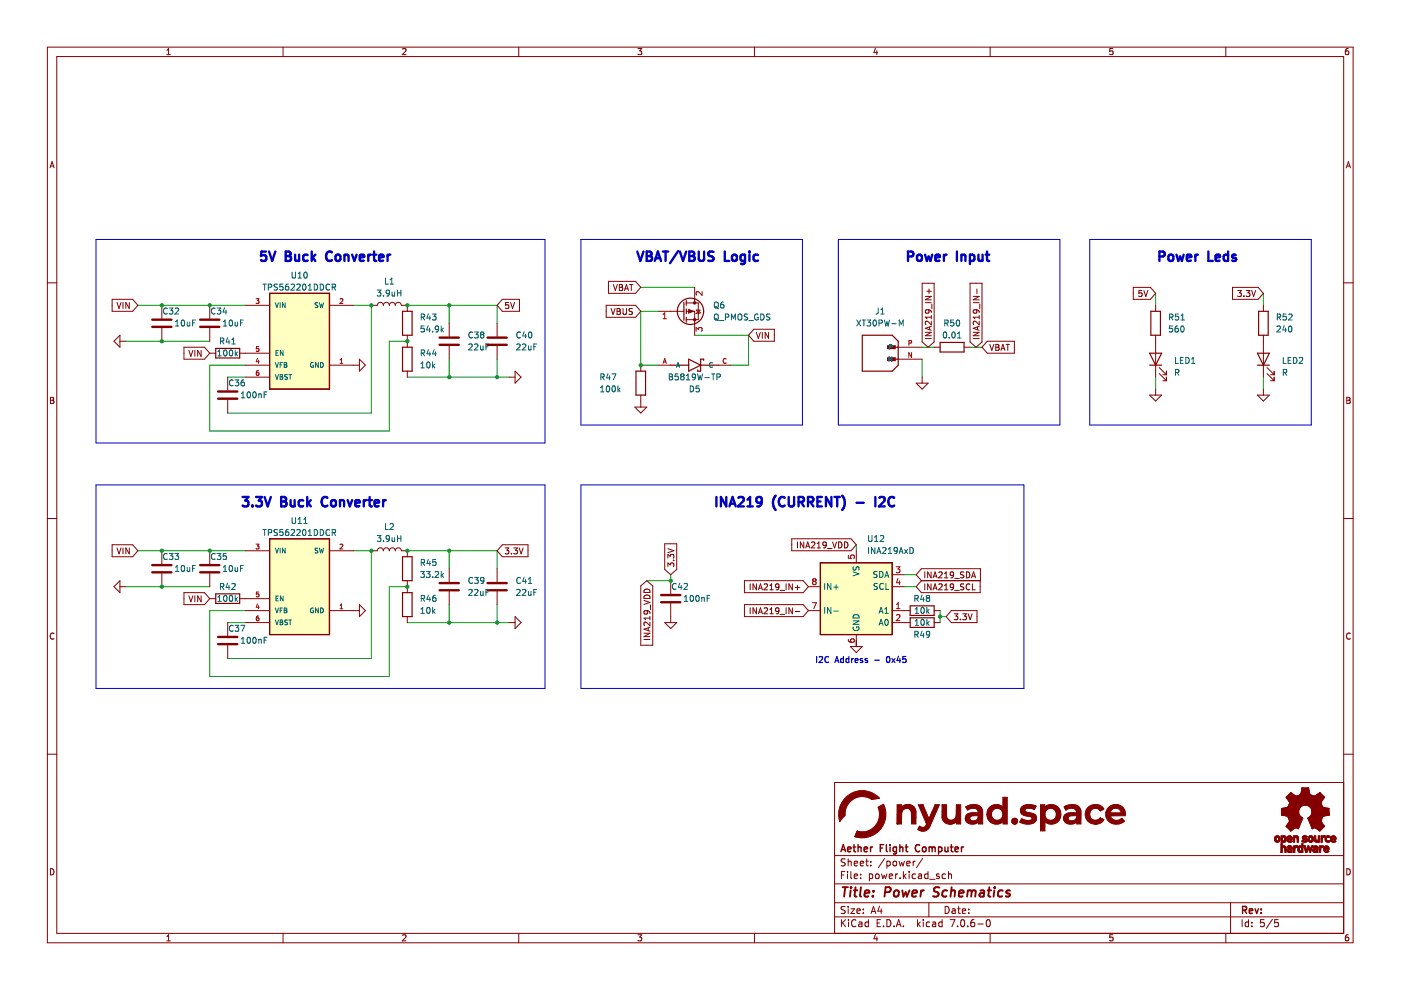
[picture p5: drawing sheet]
<svg xmlns="http://www.w3.org/2000/svg" width="297mm" height="210mm" viewBox="0 0 297 210" stroke-linecap="round" stroke-linejoin="round" font-family="sans-serif">
<g fill="none" stroke="#840000" stroke-width=".21">
<path d="M10 10h276.9v189.9h-276.9zM12 12h272.9v185.9h-272.9zM35.4 11.6h.7M35.4 10.7l.3-.4v1.3M60 10v2M85.3 10.4l.5-.1 .3 .4-.8 .9h.8M110 10v2M135.3 10.3h.8l-.5 .5 .4 .1v.6l-.2 .1-.5-.1M160 10v2M185.6 10.2l-.3 1h.8M185.9 10.7v.9M209.9 10v2"/>
<path d="M235.9 10.3h-.6v.6l.6-.1v.7l-.1 .1-.5-.1M259.9 10v2M285.8 10.3h-.3l-.2 .3-.1 .7 .3 .3 .4-.1-.1-.7h-.3l-.3 .2M10.6 35.6l.4-1.3 .5 1.3M10.7 35.2h.6M285.5 35.6l.4-1.3 .4 1.3M285.6 35.2h.6M10 60h2M284.9 60h2M10.7 84.2h.4l.3 .3-.3 .4 .3 .1v.3l-.2 .2h-.5zM10.7 84.9h.4M285.5 84.2h.5l.2 .3-.2 .4 .2 .1 .1 .3-.3 .2h-.5z"/>
<path d="M285.5 84.9h.5M10 109.9h2M284.9 109.9h2M11.4 134.3a.58 .58 0 0 0-.8 .6 .58 .58 0 0 0 .8 .5M286.3 134.3a.58 .58 0 0 0-.8 .6 .58 .58 0 0 0 .8 .5M10 159.9h2M284.9 159.9h2M284.9 165.9h-108v32M10.7 184.2a.66 .66 0 0 1 .7 .6 .66 .66 0 0 1-.7 .7zM35.4 198.6l.3-.4v1.3M35.4 199.5h.7M60 197.9v2"/>
<path d="M85.3 198.3l.5-.1 .3 .4-.8 .9h.8M110 197.9v2M135.3 198.2h.8l-.5 .5 .4 .1v.6l-.2 .1-.5-.1M160 197.9v2M176.9 194.4h108M176.9 191.4h108M176.9 187.4h108M176.9 181.4h108M178.4 195v1.5M178.4 185.5h.5M178.6 195.6l.7 .9M179.1 184.8h-.7v1.5"/>
<path d="M179.2 192.3l-.6-.1-.2 .1v.5l.6 .2 .2 .4-.3 .3-.6-.1M179.2 182.2l-.6-.1-.2 .1v.5l.6 .2 .2 .4-.3 .3-.6-.1M179.3 195l-.9 .8M179.7 184.8v.1M179.7 185.3v1M179.8 182.1v1.5M179.8 192.2v.1M179.8 192.7v1M179.8 182.7l.2-.1 .4 .1 .1 .9M179.9 195v.1M179.9 195.5v1M180.4 192.7h.8l-.8 1h.8"/>
<path d="M180.4 184.8v1.3l.2 .2M181.1 183.1l.7-.2v-.2l-.5-.1-.2 .2 .1 .7h.6M181.1 185.8l.7-.2v-.2l-.5-.1-.2 .2 .1 .7h.6M181.5 195.1a.71 .71 0 0 0-1 .5 .71 .71 0 0 0 .7 .9l.3-.2M181.7 193.2l.7-.2-.1-.2-.4-.1-.2 .2 .1 .7h.5M182.1 195.6h.6l.1 .9M182.4 183.1l.7-.2-.1-.2-.4-.1-.2 .2 .1 .7h.5M182.5 186.1v.2M182.5 185.4v.1M182.8 195.8l-.5 .1-.3 .2 .3 .4 .5-.1M183 193.5v.2M183 192.8v.1"/>
<path d="M183.5 182.6h.6M183.8 182.1v1.3l.3 .2M184.1 195.6l-.4-.1-.3 .3 .1 .6h.6M184.1 195v1.5M184.3 185.4l.5-.1 .2 .3-.1 .6h-.6M184.3 185.3v1.5M184.6 183.4v.2M184.6 182.7v.1M184.7 193.7l.5-1.5 .5 1.5M184.8 193.3h.7M185.6 198.1l-.3 1h.8M185.7 185.4l.2-.1 .4 .1 .1 .6-.1 .2-.4 .1-.2-.2z"/>
<path d="M185.9 198.6v.9M186 195.7h.5M186.5 192.1l-.4 1.1h.9M186.7 195h-.7v1.5h.7M186.8 192.7v1M186.9 185.3l.3 1 .3-.7 .3 .7 .2-1M187.3 196.3v.2M187.5 182l-1.2 1.9M188 195a.76 .76 0 0 1 .9 .7 .76 .76 0 0 1-.9 .8zM188 182.6v1.5M188 182.7l.5-.1 .3 .3-.2 .6h-.6M188.5 185.8l.8-.2-.1-.2-.4-.1-.3 .2 .1 .7h.6"/>
<path d="M189.4 182.7l.2-.1 .4 .1 .1 .6-.1 .2-.4 .1-.2-.2zM189.5 196.3v.2M189.9 185.3v1M190 196.5l.5-1.5 .5 1.5M190.2 196.1h.7M190.3 185.3l-.4 .3M190.6 182.6l.3 1 .3-.7 .3 .7 .3-1M190.8 186.1v.2M191.5 196.3v.2M191.5 184.8v1.5M191.7 185.7l.4 .6M192.1 185.3l-.6 .6"/>
<path d="M192.3 183.1l.7-.2-.1-.2-.4-.1-.2 .2v.7h.6M192.8 184.8v.1M192.8 185.3v1M193.6 182.6v1M194 182.6l-.4 .3M194.1 185.4l-.4-.1-.3 .3 .1 .6h.6M194.5 195v1.5M194.7 195.9l.4 .6M194.8 185.4h.5l.1 .9M195.1 195.5l-.6 .6M195.4 185.6l-.5 .1-.2 .2 .2 .4 .5-.1M195.6 182l-1.3 1.9"/>
<path d="M195.8 195v.1M195.8 195.5v1M196.7 185.4l-.4-.1-.3 .3 .2 .6h.5M196.7 184.8v1.5M196.9 191.4v3M197.1 186.4h1.1M197.1 195.6l-.4-.1-.3 .3 .1 .6h.6M197.7 195.6h.6l.1 .9M198.4 195.8l-.5 .1-.2 .2 .2 .4 .5-.1M199.1 185.4l-.4-.1-.2 .2 .1 .2 .5 .2v.3h-.6M199.7 195.6l-.4-.1-.3 .3 .2 .6h.5M199.7 195v1.5"/>
<path d="M200.4 192.2a.76 .76 0 0 1 .9 .7 .76 .76 0 0 1-.9 .8zM200.5 185.4l-.5-.1-.3 .3 .2 .6h.6M201.1 185.4l.2-.1 .4 .1v.9M201.1 184.8v1.5M201.5 195h1l-.7 1.5M201.9 192.8h.6v.9M202.5 193l-.5 .1-.2 .2 .2 .4 .5-.1M203 192.7h.6M203 196.3v.2M203.2 192.2v1.3l.4 .2M203.8 195.1l.2-.1a.8 .8 0 0 1 .6 .7 .8 .8 0 0 1-.6 .8l-.3-.6zM204 193.2l.7-.2v-.2l-.5-.1-.2 .2 .1 .7h.6"/>
<path d="M205.2 196.3v.2M205.4 193.5v.2M205.4 192.8v.1M206.5 195l-.4 .1a1.01 1.01 0 0 0 0 1.4l.5-.2 .1-.5-.3-.2h-.4l-.2 .2M207.3 195.9h1.2M209.2 195.1l.3-.1a.8 .8 0 0 1 .5 .7 .8 .8 0 0 1-.5 .8l-.4-.6zM209.9 197.9v2M235.9 198.2h-.6v.6l.6-.1v.7l-.1 .1-.5-.1M259.9 197.9v2M260.9 191.4v6.5M263.4 195v1.5M264.7 195.6l-.4-.1-.3 .3 .1 .6h.6"/>
<path d="M264.7 195v1.5M265.4 196.3v.2M265.4 195.6v.1M268 195h-.7l-.1 .7 .2-.1h.5l.2 .2-.1 .5-.2 .2-.6-.2M269.8 194.9l-1.3 1.9M271 195h-.7l-.1 .7 .2-.1h.5l.2 .2-.1 .5-.2 .2-.6-.2M285.5 184.2a.66 .66 0 0 1 .8 .6 .66 .66 0 0 1-.8 .7zM285.8 198.2l-.3 .1-.2 .2-.1 .7 .3 .3 .4-.1-.1-.7h-.3l-.3 .2"/>
</g>
<g fill="none" stroke="#840000" stroke-width=".3">
<path d="M180.9 179.6h.5M181.1 179.1v1.3l.3 .2M181.9 179.7l.2-.1 .4 .1 .1 .9M181.9 179.1v1.5M184.6 179.6v1M185 179.6l-.4 .3M186.6 179.8h.5M187.4 179.1h-.8v1.5M187.9 179.1v1.3l.2 .2M188.7 179.1v.1M188.7 179.6v1M190.1 179.7l-.5-.1-.2 .3 .1 .6h.6"/>
<path d="M190.1 179.6v1.2l-.3 .3-.4-.1M190.8 179.7l.2-.1 .4 .1v.9M190.8 179.1v1.5M191.9 179.6h.6M192.1 179.1v1.3l.4 .2M195 179.2a.71 .71 0 0 0-1 .5 .71 .71 0 0 0 .7 .9l.3-.2M195.6 179.7l.2-.1 .5 .1v.6l-.1 .2-.4 .1-.2-.2zM197 179.7l.4-.1 .2 .2M197 179.6v1M197.6 179.8l.2-.2 .4 .1 .1 .9M197.6 179.8v.8M199 179.7l.4-.1 .3 .3-.1 .6h-.6"/>
<path d="M199 179.6v1.5M200.3 179.6l.1 .9 .4 .1 .2-.2M201 179.6v1M201.5 179.6h.6M201.7 179.1v1.3l.4 .2M203.8 179.6v1M204.3 179.6l-.5 .3M178.3 180.6l.5-1.5 .5 1.5M178.4 180.2h.7M179.7 180.1l.7-.2v-.2l-.5-.1-.2 .2 .1 .7h.6M183.2 180.1l.7-.2v-.2l-.5-.1-.2 .2 .1 .7h.6M202.5 180.1l.7-.2-.1-.2-.4-.1-.2 .2 .1 .7h.5"/>
<path d="M263.5 193l.7-.1 .1-.2-.1-.4-.7-.1v1.5M263.8 193l.5 .7M264.9 193.2l.7-.2-.1-.3h-.4l-.2 .2 .1 .7h.5M266.1 192.7l.4 1 .3-1M267.4 193.5v.2M267.4 192.7v.2"/>
</g>
<g fill="none" stroke="#840000" stroke-width=".4">
<path d="M178.6 188.1h1.2M179.2 188.1l-.2 2M180.4 188.8l-.2 1.3M180.4 188.1v.2M181 188.8h.8M181.4 188.1l-.2 1.7 .1 .2 .3 .1M182.5 188.1l-.2 1.7 .3 .3M183.3 189.4l1-.2v-.3h-.8l-.2 .9 .2 .3 .6-.1M185.1 189.9v.2M185.2 188.9v.2M187.6 189.2h.8l.3-.2a.51 .51 0 0 0-.2-.9h-.7l-.3 2M189.7 189l.1-.1a.5 .5 0 0 1 .8 .3l-.1 .5-.2 .3a.5 .5 0 0 1-.8-.3z"/>
<path d="M191.3 188.8l.2 1.3 .5-.9 .3 .9 .5-1.3M193.4 189.4l1-.2-.1-.3h-.7l-.2 .9 .2 .3 .6-.1M195.3 188.8l-.2 1.3M195.9 188.8l-.4 .1-.2 .3M199.2 188.2a.85 .85 0 0 0-1.1 .1v.6l.8 .4v.6a.85 .85 0 0 1-1.1 .1M200.8 188.9a.66 .66 0 0 0-1 .3v.5l.1 .3h.8M201.7 189l.3-.2 .4 .1v1.2M201.8 188.1l-.3 2M203.3 189.4l1-.2-.1-.3h-.7l-.2 .9 .2 .3 .6-.1M205.2 189l.6-.2 .2 .3M205.2 188.8l-.2 1.3M206 189.1a.5 .5 0 0 1 .8-.2v1.2"/>
<path d="M206 189.1l-.1 1M207.9 188.9h.7v1.2M208.7 189.2l-.7 .1a.4 .4 0 0 0-.3 .4 .4 .4 0 0 0 .2 .4l.7-.1M209.4 188.8h.8M209.8 188.1l-.3 1.7 .1 .2 .4 .1M210.8 188.8l-.1 1.3M210.9 188.1v.2M212.6 188.9a.66 .66 0 0 0-1 .3v.5l.1 .3h.8M214.1 188.9a.49 .49 0 0 0-.8 .3l.1 .1 .7 .2v.3l-.3 .3-.6-.1"/>
</g>
<path d="M57.2 114.2h12.7v20.3h-12.7z" fill-rule="evenodd" fill="#ffffc2"/>
<path d="M57.2 114.2h12.7v20.3h-12.7z" fill="none" stroke="#840000" stroke-width=".25"/>
<path d="M173.9 119.3h15.3v15.2h-15.3z" fill-rule="evenodd" fill="#ffffc2"/>
<path d="M173.9 119.3h15.3v15.2h-15.3z" fill="none" stroke="#840000" stroke-width=".25"/>
<path d="M57.2 62.2h12.7v20.3h-12.7z" fill-rule="evenodd" fill="#ffffc2"/>
<path d="M57.2 62.2h12.7v20.3h-12.7zM85.3 66h2.1v5.1h-2.1zM85.3 73.6h2.1v5.1h-2.1zM57.2 114.2h12.7v20.3h-12.7zM85.3 118h2.1v5.1h-2.1zM45.7 125.9h5.1v2h-5.1zM85.3 125.7h2.1v5h-2.1z" fill="none" stroke="#840000" stroke-width=".25"/>
<g fill="none" stroke="#009600" stroke-width=".21">
<path d="M26.7 72.3h17.8M29.2 64.7h22.9M48.3 80h3.8M74.9 64.7h3.8v22.9h-30.4M86.4 72.3h-3.9v19.1h-38v-14h7.6M86.4 80h21.5M86.4 64.7h19v3.8M95.2 64.7v3.8M95.2 76.2v3.8M105.4 76.2v3.8M135.9 60.9h11.4M139.7 66h-3.8v11.4h3.8"/>
<path d="M147.3 71.1h11.4v6.3h-3.8M195.5 73.6h2.6M195.5 76.2v3.8M205.7 73.6h2.5M245 62.2v2.5M245 80v2.5M267.9 62.2v2.5M267.9 80v2.5M29.2 116.8h22.9M74.9 116.8h3.8v22.8h-30.4M86.4 116.8h19v3.8M95.2 116.8v3.8"/>
<path d="M181.6 115.5v1.3M26.7 124.4h17.8M48.3 132h3.8M86.4 132h21.5M86.4 124.4h-3.9v19h-38v-13.9h7.6M95.2 128.2v3.8M105.4 128.2v3.8M142.2 121.9v1.2h-5.1M181.6 135.8v1.3M191.7 124.4h2.5M191.7 121.9h2.5M199.3 129.5v2.5"/>
<path d="M199.3 130.7h1.3"/>
</g>
<path d="M20.4 50.8h95.2v43.1h-95.2zM123.2 50.8h46.9v39.3h-46.9zM177.7 50.8h47v39.3h-47zM231.1 50.8h46.9v39.3h-46.9zM20.4 102.8h95.2v43.2h-95.2zM123.2 102.8h93.9v43.2h-93.9z" fill="none" stroke="#0000c2" stroke-width=".21"/>
<g fill="none" stroke="#0000c2" stroke-width=".25">
<path d="M173.1 139.2v1.3M173.7 139.3l.5-.1 .2 .4-.8 .9h.8M175.7 139.3a.56 .56 0 0 0-.8 .5 .56 .56 0 0 0 .8 .6M178.8 139.7l-.3-.1-.3 .3 .1 .5h.5M178.8 139.2v1.3M180 139.7l-.4-.1-.2 .3 .1 .5h.5M180 139.2v1.3M180.6 139.6v.9M180.9 139.6l-.3 .3M182.9 139.7l-.3-.1-.2 .2v.2l.5 .1v.3h-.5M183.9 139.7l-.3-.1-.2 .2 .1 .2 .4 .1v.3h-.5M185.5 140h.9"/>
<path d="M188.1 139.3l.1-.1a.68 .68 0 0 1 .5 .6 .68 .68 0 0 1-.5 .7l-.3-.5zM189.1 139.6l.7 .9M189.8 139.6l-.7 .9M190.5 139.1l-.3 .9h.8M190.8 139.6v.9M192.1 139.2h-.6l-.1 .6 .6-.1 .1 .7-.2 .1-.5-.1M177 140.5l.4-1.3 .5 1.3M177.1 140.1h.6M181.3 140l.6-.1-.1-.2-.3-.1-.2 .2 .1 .6h.4"/>
</g>
<g fill="none" stroke="#0000c2" stroke-width=".5">
<path d="M56.4 53.3h-1l-.1 1 .3-.2 .7 .1 .2 .3-.1 .6-.3 .2h-.5l-.3-.2M57 53.3l.7 2 .7-2M60.6 53.3h.6l.3 .2 .1 .4-.4 .4a.53 .53 0 0 1 .5 .5 .53 .53 0 0 1-.4 .5h-.7zM60.6 54.3h.6M62.6 54l.1 1.2 .4 .1 .3-.2M63.4 54v1.3M65.2 54.1l-.5-.1-.4 .4v.5l.2 .3h.7M66.1 53.3v2M66.3 54.6l.6 .7M66.9 54l-.8 .8M70.4 53.5a.8 .8 0 0 0-1 0 .8 .8 0 0 0-.3 1 .75 .75 0 0 0 .4 .7 .75 .75 0 0 0 .9-.1M71.2 54.2l.3-.2 .6 .2 .1 .7-.2 .3-.5 .1-.3-.2z"/>
<path d="M73 54.2l.3-.2 .5 .1 .1 1.2M73 54v1.3M74.7 54l.4 1.3 .5-1.3M76.3 54.7l.9-.2-.1-.4-.5-.1-.3 .3 .1 .9h.7M78.1 54v1.3M78.7 54l-.4 .1-.2 .3M79 54h.8M79.3 53.3v1.7l.1 .2 .4 .1M80.4 54.7l.9-.2-.1-.4-.5-.1-.3 .3 .1 .9h.7M82.2 54v1.3M82.7 54l-.3 .1-.2 .3M135.1 53.3l.7 2 .6-2"/>
<path d="M137.1 53.3h.7l.3 .2 .1 .4-.4 .4a.53 .53 0 0 1 .5 .5 .53 .53 0 0 1-.4 .5h-.8zM137.1 54.3h.7M138.8 55.3l.7-2 .7 2M139 54.8h1M140.5 53.3h1.2M141.1 53.3v2M143.8 53.2l-1.7 2.6M144.2 53.3l.6 2 .7-2M146.2 53.3h.6l.3 .2 .1 .4-.4 .4a.53 .53 0 0 1 .5 .5 .53 .53 0 0 1-.4 .5h-.7zM146.2 54.3h.6M148.1 53.3v1.6l.4 .4 .6-.1 .2-.3v-1.6M151.3 53.4l-.8-.1-.3 .2v.6l.9 .4 .2 .4-.4 .4-.8-.1"/>
<path d="M153.7 53.3v2h.9M155.3 54.2l.3-.2 .5 .2 .1 .7-.2 .3-.4 .1-.3-.2zM158 54.1l-.6-.1-.4 .4v.5l.2 .3h.8M158 54v1.6l-.4 .4-.5-.1M158.9 53.3v.2M158.9 54v1.3M160.7 54.1l-.6-.1-.3 .4v.5l.2 .3h.7M192.5 54.4l1-.1 .2-.3-.1-.5-.3-.2h-.8v2M194.5 54.2l.3-.2 .6 .2 .1 .7-.2 .3-.5 .1-.3-.2zM196.1 54l.4 1.3 .4-.9 .4 .9 .4-1.3M198.3 54.7l1-.2-.1-.4-.6-.1-.3 .3 .1 .9h.8M200.1 54v1.3"/>
<path d="M200.7 54l-.4 .1-.2 .3M202.9 53.3v2M203.8 54.2l.3-.2 .5 .1 .1 1.2M203.8 54v1.3M205.6 54.1l.6-.1 .4 .4v.5l-.2 .3h-.8M205.6 54v2M207.5 54l.1 1.2 .4 .1 .3-.2M208.3 54v1.3M209 54h.7M209.3 53.3v1.7l.1 .2 .3 .1M245.8 54.4l1-.1 .2-.3-.1-.5-.3-.2h-.8v2M247.8 54.2l.3-.2 .6 .2 .1 .7-.2 .3-.5 .1-.3-.2z"/>
<path d="M249.4 54l.4 1.3 .4-.9 .4 .9 .4-1.3M251.6 54.7l1-.2-.1-.4-.6-.1-.3 .3 .1 .9h.8M253.4 54v1.3M254 54l-.4 .1-.2 .3M256.2 53.3v2h.9M257.7 54.7l1-.2-.1-.4-.6-.1-.3 .3 .1 .9h.8M260.4 54.1l-.6-.1-.4 .4v.5l.2 .3h.8M260.4 53.3v2M262 54.1l-.5-.1-.3 .3 .1 .3 .7 .2v.4h-.8M51.4 105.4h1.3l-.7 .7 .6 .2v.9l-.3 .2h-.6l-.3-.2M53.5 107.2v.2M54.3 105.4h1.2l-.6 .7 .5 .2v.9l-.3 .2h-.5l-.3-.2"/>
<path d="M56.1 105.4l.7 2 .6-2M59.6 105.4h.7l.3 .2 .1 .3-.4 .4a.53 .53 0 0 1 .5 .5 .53 .53 0 0 1-.4 .6h-.8zM59.6 106.3h.7M61.6 106l.1 1.3 .5 .1 .3-.2M62.5 106v1.4M64.3 106.1l-.6-.1-.4 .4v.6l.2 .3h.8M65.1 105.4v2M65.3 106.6l.6 .8M65.9 106l-.8 .8M69.4 105.6a.8 .8 0 0 0-1-.1 .8 .8 0 0 0-.2 1 .75 .75 0 0 0 .4 .8 .75 .75 0 0 0 .8-.1M70.3 106.2l.3-.2 .5 .2 .1 .8-.2 .3-.4 .1-.3-.2zM72.1 106.2l.3-.2 .4 .1 .1 1.3"/>
<path d="M72.1 106v1.4M73.7 106l.5 1.4 .5-1.4M75.3 106.7l1-.2-.1-.4-.6-.1-.3 .3 .1 1h.8M77.1 106v1.4M77.7 106l-.4 .1-.2 .3M78.1 106h.7M78.4 105.4v1.7l.1 .2 .3 .1M79.4 106.7l1-.2-.1-.4-.6-.1-.3 .3 .1 1h.8M81.2 106v1.4M81.8 106l-.4 .1-.2 .3M151.9 105.4v2M154 105.4v2l-1.2-2v2"/>
<path d="M154.7 107.4l.6-2 .7 2M154.8 106.8h1M156.6 105.6l.2-.2h.5l.3 .2 .1 .3-.1 .3-1.1 1.2h1.2M158.5 105.9l.5-.5v2M158.5 107.4h1.1M161.5 106.2l-.4 .4h-.4l-.3-.4v-.4l.2-.3 .5-.1 .3 .2a1.32 1.32 0 0 1-.5 1.8h-.3M164.5 105.1a2.29 2.29 0 0 0 0 3M166.4 105.6a.8 .8 0 0 0-1-.1 .8 .8 0 0 0-.3 1 .75 .75 0 0 0 .4 .8 .75 .75 0 0 0 .9-.1M167.2 105.4v1.6l.4 .4 .6-.1 .2-.3v-1.6M169.3 106.4l1-.1 .2-.3-.1-.4-.3-.2h-.8v2M169.8 106.4l.7 1M171.3 106.4l1-.1 .2-.3-.1-.4-.3-.2h-.8v2"/>
<path d="M171.8 106.4l.7 1M173.3 106.3h.7M174.3 105.4h-1v2h1M176.3 105.4v2l-1.2-2v2M176.9 105.4h1.2M177.5 105.4v2M178.5 105.1a2.29 2.29 0 0 1 0 3M181.6 106.6h1.5M185.6 105.4v2M186.4 105.6l.3-.2h.5l.3 .2 .1 .3-.1 .3-1.1 1.2h1.2M189.6 105.6a.8 .8 0 0 0-1-.1 .8 .8 0 0 0-.2 1 .75 .75 0 0 0 .3 .8 .75 .75 0 0 0 .9-.1"/>
</g>
<g fill="none" stroke="#840000" stroke-width=".21">
<path d="M129 59.7h5.7l1.2 1.2-1.2 1.3h-5.7zM23.8 63.5h4.3l1.1 1.2-1.1 1.3h-4.3zM24.8 64.1l.4 1.3 .5-1.3M26.1 64.1v1.3M27.4 64.1v1.3l-.7-1.3v1.3M39 73.6h4.4l1.1 1.3-1.1 1.3h-4.4zM40 74.3l.5 1.3 .4-1.3M41.3 74.3v1.3M42.6 74.3v1.3l-.7-1.3v1.3M78.7 64.7h1.3a.63 .63 0 0 1 .6-.6 .63 .63 0 0 1 .7 .6 .63 .63 0 0 1 .6-.6 .63 .63 0 0 1 .6 .6 .63 .63 0 0 1 .7-.6 .63 .63 0 0 1 .6 .6 .63 .63 0 0 1 .7-.6 .63 .63 0 0 1 .6 .6h1.3v1.3M86.4 71.1v2.5M86.4 78.7v1.3"/>
<path d="M95.2 68.5v2.8M95.2 73.4v2.8M105.4 68.5v2.8M105.4 73.4v2.8M106.5 63.5h3.6v2.5h-3.6l-1.1-1.3zM107.8 64.1h-.6v.6h.6v.6l-.2 .1-.4-.1M107.9 80h1.3M108.3 64.1l.4 1.3 .4-1.3M109.2 78.7l1.3 1.3-1.3 1.2zM128.5 64.7h6.2l1.2 1.3-1.2 1.3h-6.2zM129.6 65.4l.4 1.3 .4-1.3M130 60.3l.5 1.3 .4-1.3"/>
<path d="M130.8 65.4h.4l.3 .2-.3 .4 .3 .1 .1 .3-.3 .3h-.5zM130.8 66h.4M131.3 60.3h.4l.3 .3-.3 .3 .3 .2v.3l-.2 .2h-.5zM131.3 60.9h.4M132.1 65.4v1l.2 .3 .4-.1 .1-.2v-1M132.4 61.6l.4-1.3 .4 1.3M132.5 61.2h.6M133.5 60.3h.7M133.8 60.3v1.3M134.1 65.5h-.7v.4l.6 .2 .1 .3-.3 .3-.4-.1M159.8 69.8h4.4v2.5h-4.4l-1.1-1.2zM160.4 70.5l.4 1.2 .4-1.2"/>
<path d="M161.6 70.5v1.2M163 70.5v1.2l-.8-1.2v1.2M195.5 60.1h2.6v12.4l-1.3 1.1-1.3-1.1zM196.2 62.8h1.3l-1.3 .8h1.3M196.2 71.8h1.3M196.2 70.5h1.3l-1.3 .7h1.3M196.2 64.2h1.3M196.5 61.8h1M196.7 65.7l.3 .2-.1 .4h-.6l-.1-.4 .2-.2h.8l.2 .2 .1 .4M197 61.3v.9M197.1 69.3v.6M197.5 68.1v.8l-1-.8-.3 .2 .1 .5"/>
<path d="M197.5 67.3h-1.3l.3 .3M197.5 69.2l-1.3 .4 1.3 .4M197.5 66.9v.7M197.6 64.5v.9M205.7 60.1h2.5v12.4l-1.3 1.1-1.2-1.1zM206.3 62.8h1.3l-1.3 .8h1.3M206.3 71.8h1.3M206.3 70.5h1.3l-1.3 .7h1.3M206.3 64.2h1.3M206.9 65.7l.2 .2v.4h-.6l-.2-.4 .3-.2h.7l.2 .2 .1 .4M207.1 61.3v.9M207.2 69.3v.6"/>
<path d="M207.6 69.2l-1.3 .4 1.3 .4M207.6 68.1v.8l-.9-.8-.4 .2 .2 .5M207.6 66.9v.7M207.6 67.3h-1.3l.4 .3M207.7 64.5v.9M209.3 72.3h5.8v2.6h-5.8l-1.1-1.3zM209.9 73l.4 1.3 .4-1.3M211.1 73h.4l.3 .3-.3 .3 .3 .1 .1 .3-.3 .3h-.5zM211.1 73.6h.4M212.2 74.3l.4-1.3 .5 1.3M212.3 73.9h.6M213.3 73h.7"/>
<path d="M213.7 73v1.3M240.3 60.9h3.6l1.1 1.3-1.1 1.3h-3.6zM242.1 61.6h-.6l-.1 .6 .6-.1 .1 .6-.2 .2-.5-.2M242.5 61.6l.4 1.3 .5-1.3M261.3 60.9h5.5l1.1 1.3-1.1 1.3h-5.5zM262.4 61.6h.8l-.4 .5 .3 .1v.5l-.1 .2-.6-.2M263.7 62.7v.2M264.2 61.6h.8l-.4 .5 .3 .1v.5l-.1 .2-.6-.2M265.4 61.6l.4 1.3 .4-1.3M23.8 115.5h4.3l1.1 1.3-1.1 1.2h-4.3zM24.8 116.2l.4 1.2 .5-1.2M26.1 116.2v1.2"/>
<path d="M27.4 116.2v1.2l-.7-1.2v1.2M34.3 116.8v2.8M44.5 116.8v2.8M52.1 116.8h5.1M69.9 116.8h5M78.7 116.8h1.3a.63 .63 0 0 1 .6-.7 .63 .63 0 0 1 .7 .7 .63 .63 0 0 1 .6-.7 .63 .63 0 0 1 .6 .7 .63 .63 0 0 1 .7-.7 .63 .63 0 0 1 .6 .7 .63 .63 0 0 1 .7-.7 .63 .63 0 0 1 .6 .7h1.3v1.2M106.5 115.5h5.5v2.5h-5.5l-1.1-1.2zM107.1 116.2h.8l-.4 .5 .3 .1v.5l-.2 .1-.5-.1M108.4 117.3v.1M108.9 116.2h.8l-.4 .5 .3 .1v.5l-.1 .1-.6-.1M110.1 116.2l.4 1.2 .4-1.2M140.9 115.3h2.6v5.4l-1.3 1.2-1.3-1.2z"/>
<path d="M141.6 118.3v-.8l.5 .5 .1-.4h.6l.1 .2-.1 .5M141.6 116.3l1.3 .5-1.3 .4M142.8 118.8h.1M167.9 114.2h12.5l1.2 1.3-1.2 1.3h-12.5zM169.1 114.9v1.3M170.4 114.9v1.3l-.7-1.3v1.3M170.8 116.2l.5-1.3 .4 1.3M171 115.8h.6M172 115l.5-.1 .3 .4-.8 .9h.8M173.3 116.2h.7M173.3 115.3l.3-.4v1.3M175.2 115.4l-.3 .3-.3-.1-.1-.6 .4-.1 .3 .2-.1 .8-.2 .2-.3 .1"/>
<path d="M175.4 116.3h1M176.5 114.9l.4 1.3 .5-1.3M177.8 114.9a.64 .64 0 0 1 .7 .6 .64 .64 0 0 1-.7 .7zM179.1 114.9a.64 .64 0 0 1 .7 .6 .64 .64 0 0 1-.7 .7zM25.4 124.4h1.3M25.4 123.1v2.6l-1.2-1.3zM34.3 121.6v2.8M39 125.7h4.4l1.1 1.2-1.1 1.3h-4.4zM40 126.3l.5 1.3 .4-1.3M41.3 126.3v1.3M42.6 126.3v1.3l-.7-1.3v1.3M44.5 126.9h1.2"/>
<path d="M44.5 121.6v2.8M48.3 132v2.8M48.3 136.8v2.8M50.8 126.9h6.4M52.1 132h5.1M52.1 129.5h5.1M69.9 129.5h6.3M76.2 128.2l1.3 1.3-1.3 1.2zM86.4 123.1v2.6M86.4 130.7v1.3M95.2 120.6v2.8M95.2 125.4v2.8"/>
<path d="M105.4 120.6v2.8M105.4 125.4v2.8M107.9 132h1.3M109.2 130.7l1.3 1.3-1.3 1.3zM135.9 124.2l1.2-1.1 1.3 1.1v12.6h-2.5zM136.5 135.6h1.3M136.5 134.3h1.3l-1.3 .7h1.3M136.5 127.3l1.3 .4-1.3 .5M136.6 126.4a.68 .68 0 0 1 .8-.2 .68 .68 0 0 1 .4 .7h-1.3zM136.7 125a.66 .66 0 0 1 .8-.1 .66 .66 0 0 1 .3 .7h-1.3zM137.1 129.5l.2 .2v.4h-.7l-.1-.4 .3-.2h.7l.2 .2 .1 .4M137.4 133.1v.6"/>
<path d="M137.8 133l-1.3 .4 1.3 .4M137.8 131.9v.8l-.9-.8-.4 .2 .1 .5M137.8 130.7v.7M137.8 131.1h-1.3l.4 .3M137.9 128.3v.9M141.6 120.1v-.7l.5 .4 .1-.4h.6l.1 .2-.1 .5M157.8 123.1h12.5l1.1 1.3-1.1 1.3h-12.5zM157.8 128.2h12.5l1.1 1.3-1.1 1.2h-12.5zM159.1 123.8v1.3M159.1 128.9v1.2M160.4 123.8v1.3l-.7-1.3v1.3M160.4 128.9v1.2l-.7-1.2v1.2"/>
<path d="M160.8 130.1l.4-1.2 .5 1.2M160.8 125.1l.4-1.3 .5 1.3M160.9 124.7h.6M160.9 129.8h.6M162 123.9l.5-.1 .2 .4-.7 .9h.7M162 129l.5-.1 .2 .3-.7 .9h.7M163.2 125.1h.7M163.2 130.1h.7M163.2 124.2l.4-.4v1.3M163.2 129.2l.4-.3v1.2M165.2 124.3l-.3 .3-.3-.1-.1-.6 .4-.1 .3 .2-.1 .8-.2 .2-.3 .1M165.2 129.4l-.3 .3-.3-.1-.1-.6 .4-.1 .3 .2-.1 .7-.2 .3h-.3"/>
<path d="M165.4 125.2h1M165.4 130.3h1M166.7 123.8v1.3M166.7 128.9v1.2M168 123.8v1.3l-.7-1.3v1.3M168 128.9v1.2l-.7-1.2v1.2M168.6 124.6h1M168.6 129.7h1M169.1 124.1v1M195.4 123.1l-1.2 1.3 1.2 1.3h12.4v-2.6M195.4 120.6h12.5v2.5h-12.5l-1.2-1.2zM196.1 121.3v1.2"/>
<path d="M196.1 123.8v1.3M197.4 121.3v1.2l-.7-1.2v1.2M197.4 123.8v1.3l-.7-1.3v1.3M197.8 125.1l.5-1.3 .4 1.3M197.8 122.5l.5-1.2 .4 1.2M198 124.7h.6M198 122.2h.6M199 123.9l.5-.1 .3 .4-.8 .9h.8M199 121.4l.5-.1 .3 .3-.8 .9h.8M200.2 125.1h.8M200.2 121.6l.4-.3v1.2M200.2 124.2l.4-.4v1.3"/>
<path d="M200.2 122.5h.8M201.7 129.5h5.4v2.5h-5.4l-1.1-1.3zM202.2 121.8l-.3 .2h-.3l-.1-.6 .4-.1 .3 .2-.1 .7-.2 .3h-.3M202.2 124.3l-.3 .3-.3-.1-.1-.6 .4-.1 .3 .2-.1 .8-.2 .2-.3 .1M202.3 130.1h.8l-.4 .5 .3 .1v.6l-.2 .1-.5-.1M202.4 125.2h1M202.4 122.6h1M203.6 131.3v.1M204.1 130.1h.8l-.4 .5 .3 .1v.6l-.1 .1-.6-.1M204.4 123.9h-.7v.4l.5 .2 .2 .3-.3 .3-.5-.1M204.4 121.3l-.7 .1v.3l.5 .3 .2 .3-.3 .2h-.5M204.9 121.3a.64 .64 0 0 1 .7 .6 .64 .64 0 0 1-.7 .6z"/>
<path d="M205.3 130.1l.4 1.3 .4-1.3M205.6 123.9a.56 .56 0 0 0-.8 .5 .56 .56 0 0 0 .8 .5M206 122.5l.4-1.2 .4 1.2M206.1 122.2h.6M206.2 123.8v1.3h.6"/>
</g>
<g fill="none" stroke="#006464" stroke-width=".21">
<path d="M81.7 59v1.2h.6M82.7 59.3l.4-.3v1.2M80 61.5h.8l-.5 .5 .4 .1v.6l-.2 .1-.5-.1M81.3 62.7v.1M82.6 62l-.3 .3-.3-.1-.1-.6 .4-.1 .3 .2-.1 .8-.2 .2-.3 .1M82.7 60.2h.7M83.1 61.9l.1 .8h.5M83.7 61.9v.9M84.3 61.5v1.3M84.3 62.1h.7M85 61.5v1.3M89.2 78h.8"/>
<path d="M89.2 77.1l.4-.4v1.3M89.3 67.2h.6l.1-.5-.7-.1v1.3M89.3 74.9l.6-.1 .1-.5-.7-.1v1.3M89.6 74.9l.4 .6M89.6 67.2l.4 .7M89.9 69.1h-.6l-.1 .6h.7v.6l-.2 .1-.5-.1M90.6 76.9l.2-.2a.68 .68 0 0 1 .4 .7 .68 .68 0 0 1-.4 .6l-.3-.5zM90.8 69.1l-.3 .9h.7M90.8 74.1l-.3 .9h.8M90.8 66.5l-.3 .9h.8M91.1 69.5v.9M91.1 67v.9"/>
<path d="M91.1 74.6v.9M91.7 66.6h.8l-.5 .5 .4 .1v.5l-.2 .2-.5-.2M91.7 70.3v.1M91.7 76.7v1.3M91.8 77.5l.4 .5M92 74.1l-.3 .9h.8M92.2 77.2l-.5 .4M92.3 74.6v.9M93 69.7l-.2 .2-.4-.1-.1-.6 .5-.1 .2 .3-.1 .7-.1 .2-.4 .1M93.5 69.1v1.3M93.7 69.9l.3 .5M94 69.5l-.5 .5"/>
<path d="M99.4 73l.5-.1 .2 .4-.8 .9h.8M100.2 70.5a.56 .56 0 0 0-.8 .5 .56 .56 0 0 0 .8 .5M100.6 73l.5-.1 .2 .4-.7 .9h.7M100.6 70.4h.8l-.4 .5 .3 .1v.5l-.1 .2-.6-.2M101.9 73.4v.7h.5M102.1 70.9l-.2 .3v.3l.2 .2 .4-.1 .1-.2v-.2l-.2-.3M102.1 70.9l-.2-.2 .2-.3h.3l.2 .2-.2 .3M102.1 70.9h.3M102.4 73.4v.8M103 73.5h.5M103.6 72.9h-.6v1.3M109.6 73l.4-.1 .3 .4-.8 .9h.8"/>
<path d="M110.3 70.5a.56 .56 0 0 0-.8 .5 .56 .56 0 0 0 .8 .5M110.8 73l.4-.1 .3 .4-.8 .9h.8M111.1 70.3l-.3 .9h.8M111.4 70.8v.9M112 73.4l.1 .7h.5M112.2 70.5l.1-.1a.68 .68 0 0 1 .5 .6 .68 .68 0 0 1-.5 .7l-.3-.5zM112.6 73.4v.8M113.2 73.5h.4M113.8 72.9h-.6v1.3M35.5 117.5a.56 .56 0 0 0-.8 .5 .56 .56 0 0 0 .8 .5M35.9 117.4h.8l-.5 .4 .4 .2v.5l-.2 .1-.5-.1M37.1 117.4h.8l-.5 .4 .4 .2v.5l-.2 .1-.5-.1"/>
<path d="M41.4 119.9h-.6v1.3M45.6 117.5a.56 .56 0 0 0-.8 .5 .56 .56 0 0 0 .8 .5M46 117.4h.8l-.4 .4 .4 .2v.5l-.2 .1-.6-.1M48 117.4h-.6l-.1 .6 .6-.1 .1 .6-.2 .1-.5-.1M51.6 119.9h-.6v1.3M55.7 112.3h.8M56.1 112.3v1.2M56.9 112.9h.6l.1-.5-.7-.1v1.2M58.4 116.2l.3 1 .4-1M58.8 112.3l-.6 .1v.4l.5 .2 .1 .3-.2 .2h-.5M59.4 116.2v1M60 112.3h-.6l-.1 .6 .6-.1 .1 .6-.2 .1-.5-.1"/>
<path d="M60.5 116.2v1l-.6-1v1M61.1 112.3h-.3l-.2 .3-.1 .7 .3 .2 .4-.1-.1-.6h-.3l-.3 .2M61.7 112.4l.5-.1 .3 .3-.8 .9h.8M61.9 109.7v1.1l.3 .2 .3-.1 .2-.1v-1.1M62.9 112.4l.5-.1 .3 .3-.8 .9h.8M63.2 110.1l.4-.4v1.3M63.2 111h.7M64.3 112.4l.1-.1a.68 .68 0 0 1 .5 .6 .68 .68 0 0 1-.5 .6l-.3-.4zM64.4 111h.7M64.4 110.1l.4-.4v1.3M65.4 113.5h.7M65.4 112.6l.3-.3v1.2"/>
<path d="M66.6 112.3a.64 .64 0 0 1 .8 .6 .64 .64 0 0 1-.8 .6zM67.3 116.8h.1M67.3 116.8v.4h-.5M67.4 116.3l-.4-.1-.2 .2 .1 .3 .4 .1M67.7 116.2l.3 1 .2-.7 .2 .7 .2-1M67.9 112.3a.64 .64 0 0 1 .7 .6 .64 .64 0 0 1-.7 .6zM69.9 112.4a.56 .56 0 0 0-.8 .5 .56 .56 0 0 0 .8 .5M70.4 112.9h.6l.1-.5-.7-.1v1.2M70.7 112.9l.5 .6M80 113.5h.8l-.5 .5 .4 .1v.6l-.2 .1-.5-.1M81.3 114.7v.1M81.7 111v1.3h.6"/>
<path d="M82.6 114.1l-.3 .2h-.3l-.1-.6 .4-.2 .3 .3-.1 .7-.2 .3h-.3M82.7 111.1l.5-.1 .2 .4-.8 .9h.8M83.1 114l.1 .8 .5-.1M83.7 114v.8M84.3 113.5v1.3M84.3 114.1h.7M85 113.5v1.3M89.3 119.3l.6-.1 .1-.5-.7-.1v1.3M89.6 119.3l.4 .6M90.8 118.6l-.3 .9h.8M91.1 119v.9M92.4 118.6h-.6l-.1 .6h.6l.1 .6-.2 .1-.5-.1"/>
<path d="M37.2 121.2h.7M37.2 120.3l.4-.4v1.3M38.5 120l.2-.1a.68 .68 0 0 1 .5 .6 .68 .68 0 0 1-.5 .7l-.3-.5zM39.7 120.3v.8l.5-.1M40.2 120.3v.9M40.8 120.5h.5M46.2 126.6l.4-.4v1.3M46.2 127.5h.7M46.7 124.4l.6-.1 .1-.5-.7-.1v1.3M47 124.4l.5 .6M47.4 121.2h.7M47.4 120.3l.3-.4v1.3"/>
<path d="M47.5 126.4l.2-.2a.68 .68 0 0 1 .4 .7 .68 .68 0 0 1-.4 .6l-.3-.5zM48.2 123.6l-.3 .9h.8M48.6 124.1v.9M48.7 120l.2-.1a.68 .68 0 0 1 .4 .6 .68 .68 0 0 1-.4 .7l-.3-.5zM48.8 126.3l.1-.1a.68 .68 0 0 1 .5 .7 .68 .68 0 0 1-.5 .6 .84 .84 0 0 1-.1-1.2zM49.2 123.8l.4-.1 .3 .4-.8 .9h.8M49.4 132.7a.56 .56 0 0 0-.8 .5 .56 .56 0 0 0 .8 .5M49.8 120.3l.1 .8 .5-.1M49.8 132.6h.8l-.4 .5 .4 .1v.5l-.2 .2-.6-.2M49.9 126.2v1.3M50 127l.4 .5M50.4 126.7l-.5 .4"/>
<path d="M50.4 120.3v.9M51 120.5h.4M51 132.6h.9l-.5 1.3M51.2 136.4h.7M51.2 135.5l.3-.4v1.3M52.5 135.2l.2-.1a.68 .68 0 0 1 .4 .7 .68 .68 0 0 1-.4 .6l-.3-.5zM53.7 135.2l.2-.1a.68 .68 0 0 1 .4 .7 .68 .68 0 0 1-.4 .6l-.3-.5zM54.9 135.7l.4-.1 .1 .8M54.9 135.5v.9M56 135.7h.4M56.6 135.1h-.6v1.3M58.4 128.9l.3 1 .4-1"/>
<path d="M58.4 131.5l.3 1 .4-1M58.5 126.9h.4M59 126.4h-.5v1h.5M59.4 131.5h.3l.2 .1-.2 .3 .3 .4-.2 .2h-.4zM59.4 129.4h.3M59.4 131.9h.3M59.9 128.9h-.5v1M60 126.4v1l-.6-1v1M60.3 128.9h.3l.2 .2-.2 .3 .2 .3-.2 .2h-.3zM60.3 129.4h.3M60.9 131.5h-.5a.42 .42 0 0 0 .5 .6l-.1 .3h-.4M61.2 131.5h.6"/>
<path d="M61.5 131.5v1M66.4 129a.46 .46 0 0 0-.6 .4 .46 .46 0 0 0 .7 .4v-.3h-.2M67.5 128.9v1l-.6-1v1M68 128.9a.51 .51 0 0 1 .6 .5 .51 .51 0 0 1-.6 .5zM89.2 121.2h.8l-.4 .4 .3 .2v.5l-.2 .1-.5-.1M89.2 129.1l.4-.3v1.2M89.2 130h.8M89.3 126.9l.6-.1 .1-.4-.7-.2v1.3M89.6 126.9l.4 .6M90.4 121.2h.8l-.4 .4 .3 .2v.5l-.2 .1-.5-.1M90.6 128.9l.2-.1a.68 .68 0 0 1 .4 .6 .68 .68 0 0 1-.4 .6l-.3-.4zM90.8 126.2l-.3 .9h.8"/>
<path d="M91.1 126.7v.8M91.7 122.3v.1M91.7 128.8v1.2M91.8 129.6l.4 .4M92.2 129.2l-.5 .5M92.3 121.3l.5-.1 .2 .3-.8 .9h.8M92.3 126.2l-.3 .1-.2 .2-.1 .8 .3 .2 .4-.1-.1-.6-.3-.1-.3 .3M93.5 121.2v1.2M93.7 121.9l.3 .5M94 121.6l-.5 .5M99.4 125.1l.5-.1 .2 .3-.8 .9h.8M100.2 122.6a.56 .56 0 0 0-.8 .5 .56 .56 0 0 0 .8 .5"/>
<path d="M100.6 122.4h.8l-.4 .5 .3 .1v.6l-.1 .1-.6-.1M100.6 125.1l.5-.1 .2 .3-.7 .9h.7M101.9 125.4v.8l.5-.1M102.4 125.4v.8M102.6 123l-.2 .2h-.4l-.1-.6 .5-.2 .2 .3-.1 .7-.1 .2-.4 .1M103 125.6h.5M103.6 125h-.6v1.2M109.6 125.1l.4-.1 .3 .3-.8 .9h.8M110.3 122.6a.56 .56 0 0 0-.8 .5 .56 .56 0 0 0 .8 .5M110.8 125.1l.4-.1 .3 .3-.8 .9h.8M111.1 122.4l-.3 .9h.8M111.4 122.9v.8"/>
<path d="M112 125.4l.1 .8 .5-.1M112 123.7h.8M112 122.8l.4-.4v1.3M112.6 125.4v.8M113.2 125.6h.4M113.8 125h-.6v1.2"/>
</g>
<g fill="none" stroke="#840000" stroke-width=".51">
<path d="M93.2 73.1h4.1M93.2 71.6h4.1M103.4 73.1h4M103.4 71.6h4M32.3 119.8h4M42.4 119.8h4.1M32.3 121.3h4M42.4 121.3h4.1M46.2 136.6h4.1M46.2 135.1h4.1M93.2 125.2h4.1M93.2 123.6h4.1"/>
<path d="M103.4 125.2h4M103.4 123.6h4"/>
</g>
<path d="M54.3 115.4h.6l-.3 .4 .3 .1v.4h-.6M72.1 115.5l.4-.1 .2 .3-.6 .7h.6M54.6 128l-.3 .7h.7M54.8 130.6l-.4 .2-.1 .6 .2 .2 .4-.1-.1-.5h-.3l-.2 .2M54.8 128.4v.7M54.9 125.5h-.5l-.1 .5h.5l.1 .4h-.6M72.1 129.1h.6M72.1 128.4l.3-.3v1" fill="none" stroke="#a90000" stroke-width=".21"/>
<path d="M280.1 177.2h.3v.2l.5-.2 .1 .1-.2 .2a.38 .38 0 0 0-.5 .2 .38 .38 0 0 0 .1 .4v.5h-.3z" fill-rule="evenodd" fill="#840000"/>
<path d="M280.4 177.6v.1M281 177.3l-.4-.1-.2 .2v-.2h-.3v1.4h.3v-.9M281 177.3l-.6 .3M281 177.3h.1" fill="none" stroke="#840000" stroke-width=".21"/>
<path d="M279.7 179.3l.3 .1v.1l.6-.1-.2 .3a.37 .37 0 0 0-.4 .1 .37 .37 0 0 0 0 .4v.5h-.3z" fill-rule="evenodd" fill="#840000"/>
<path d="M280 179.8v.1M280 179.8h.1M280.1 179.7l-.1 .1M280.4 179.6l-.3 .1M280.4 179.6v.1M280.4 179.7h.1M280.5 179.7h.1M280.5 179.6v.1M280.6 179.4l-.6 .1v-.1l-.3-.1v1.4h.3v-.8M280.6 179.4h.1M280.6 179.4l-.1 .2M280 180.2h.1" fill="none" stroke="#840000" stroke-width=".21"/>
<path d="M274.2 177.2h.3v.2a.56 .56 0 0 1 .7 0 .56 .56 0 0 1 .1 .7v.5h-.3v-.5a.36 .36 0 0 0 0-.5 .36 .36 0 0 0-.5 0v1h-.3z" fill-rule="evenodd" fill="#840000"/>
<path d="M274.5 177.7h.1M274.5 177.6v.1M274.5 177.6h.1M274.6 177.6h-.1M274.6 177.6l.2-.1 .2 .1M275 177.6h.1M275 177.6v.1M275 177.7h.1M275.3 177.6l-.3-.4-.5 .2v-.2h-.3v1.4h.3v-.9M275.3 177.6h.1M275.3 177.6v1h-.3v-.9" fill="none" stroke="#840000" stroke-width=".21"/>
<path d="M278.7 177.2h.3v.5a.35 .35 0 0 0 0 .5 .35 .35 0 0 0 .5-.1v-.9h.3v1.4h-.3v-.2a.56 .56 0 0 1-.7 0 .56 .56 0 0 1-.1-.7z" fill-rule="evenodd" fill="#840000"/>
<path d="M278.7 178.2h.1M278.7 178.2v.1M279 178.1v-.9h-.3v1M279 178.1h.1M279 178.1v.1M279 178.2h.1M279 178.2l.2 .1M279.2 178.3h.1M279.5 178.2l-.3 .1M279.5 178.1h.1M279.5 178.1v-.9h.3v1.4h-.3v-.2l-.4 .2-.4-.3" fill="none" stroke="#840000" stroke-width=".21"/>
<path d="M274.3 179.4h.2v.1l.5-.1h.2l-.2 .2a.44 .44 0 0 0-.4 .2 .44 .44 0 0 0-.1 .5v.4h-.2z" fill-rule="evenodd" fill="#840000"/>
<g fill="none" stroke="#840000" stroke-width=".21">
<path d="M274.5 179.5v-.1h-.2v1.3M274.6 179.8l-.1 .9h-.2M274.6 179.7v.1M274.6 179.5h-.1M274.6 179.7h.1M274.7 179.4l-.1 .1M274.7 179.4h.1M274.8 179.4h-.1M274.8 179.3v.1M274.9 179.3h.1M274.9 179.3h-.1M275 179.3v.1"/>
<path d="M275 179.4h.1M275 179.6h.1M275.1 179.5l-.1 .2h-.4M275.2 179.5h-.1M275.2 179.4h.1M274.3 180h.1M274.3 180.7h.1"/>
</g>
<path d="M281.2 177.3l.3-.1a.28 .28 0 0 1 .4 0 .28 .28 0 0 1 0 .3v.1a.42 .42 0 0 0-.6 0 .42 .42 0 0 0 .1 .6 .42 .42 0 0 0 .5 0l.2 .2a.68 .68 0 0 1-1-.1 .68 .68 0 0 1 .1-1z" fill-rule="evenodd" fill="#840000"/>
<g fill="none" stroke="#840000" stroke-width=".21">
<path d="M281 177.7v.4M281 177.7h.1M281 178.1h.1M281 178.1v.1M281 177.6v.1M281 178.2l.2 .3 .4 .1 .5-.2-.2-.2M281 177.6h.1M281.5 177.2l-.5 .4M281.5 177.2l.5 .2-.1 .1M281.5 177.2h.1M281.8 177.6a.38 .38 0 0 0-.6 .3 .38 .38 0 0 0 .6 .3M281.8 177.6h.1"/>
<path d="M281.8 178.2h.1M281.9 178.2h-.1M281.9 178.2h.1M281.9 177.6h-.1M281.9 177.5v.1"/>
</g>
<path d="M273 177.4a.59 .59 0 0 1 .8-.1 .59 .59 0 0 1 .2 .7h-.9a.44 .44 0 0 0 .7 .3h.1a.59 .59 0 0 1-.8 .2 .59 .59 0 0 1-.2-.7h.8a.28 .28 0 0 0-.3-.3 .28 .28 0 0 0-.3 .3h-.2z" fill-rule="evenodd" fill="#840000"/>
<g fill="none" stroke="#840000" stroke-width=".21">
<path d="M272.9 177.8v.5l.5 .3M272.9 177.8h.1M273 177.5l-.1 .3M273 177.4a.58 .58 0 0 1 .7-.1 .58 .58 0 0 1 .3 .7h-.9l.2 .3 .5-.1M273 177.4v.1M273.3 177.5l-.2 .3M273.4 177.5h.2l.1 .3h-.8M273.4 177.5h-.1M273.4 178.6h.1M273.8 178.2h.1M273.8 178.2l.1 .1M273.9 178.4l-.5 .2"/>
<path d="M273.9 178.4h.1M274 178.4h-.1M274 178.4h.1"/>
</g>
<path d="M270.4 177.4a.62 .62 0 0 1 1 .5 .62 .62 0 0 1-1 .5l-.1-.5h.2a.29 .29 0 0 0 .2 .4 .29 .29 0 0 0 .4-.2v-.2a.31 .31 0 0 0-.3-.4 .31 .31 0 0 0-.3 .4h-.2z" fill-rule="evenodd" fill="#840000"/>
<g fill="none" stroke="#840000" stroke-width=".21">
<path d="M270.3 177.9h.2M270.5 177.9v.2M270.5 178.1l.1 .1M270.6 178.2l.1 .1M270.7 178.3h.1M271 177.6l-.3-.1-.2 .4M271 177.6h.1M271 178.2l-.2 .1M271.1 178.2h-.1M271.1 177.6v.6M271.3 178.4h-.1M271.3 177.4a.61 .61 0 0 0-.9 .1 .61 .61 0 0 0 0 .8 .61 .61 0 0 0 .8 .1"/>
<path d="M271.3 177.4v.1M271.3 177.5v.9"/>
</g>
<path d="M275.3 179.5l.4-.2 .3 .2v-.7h.3v1.9h-.3v-.1a.49 .49 0 0 1-.6 0 .49 .49 0 0 1-.2-.6h.3a.31 .31 0 0 0 .3 .4 .31 .31 0 0 0 .2-.5 .29 .29 0 0 0-.4-.3 .29 .29 0 0 0-.1 .4h-.3z" fill-rule="evenodd" fill="#840000"/>
<g fill="none" stroke="#840000" stroke-width=".21">
<path d="M275.2 179.6v.4M275.2 179.6l.4-.3 .4 .2v-.7h.3v1.9l-.4-.1M275.2 179.6h.1M275.2 180h.1M275.2 180h.3M275.2 180v.5l.3 .2M275.5 180v.2M275.5 180.2h.1M275.5 180.2l.1 .2M275.5 180.7h.1M275.5 180.7h.2M275.6 180.4h.1"/>
<path d="M275.7 180.7h.1M275.8 180.7h-.1M275.8 180.7h.1M275.9 180.7h-.1M275.9 180.6v.1M276 180.2l-.4 .2M276 180.2h.1M276 180.1v.1M276 180v.1M276 180a.29 .29 0 0 0-.3-.4 .29 .29 0 0 0-.2 .4"/>
</g>
<path d="M280.8 179.5a.59 .59 0 0 1 .8 0 .59 .59 0 0 1 .2 .6h-.9l.2 .3 .5-.1 .1 .2a.58 .58 0 0 1-.8 .1 .58 .58 0 0 1-.2-.7h.8a.29 .29 0 0 0-.3-.3 .29 .29 0 0 0-.3 .3h-.2z" fill-rule="evenodd" fill="#840000"/>
<g fill="none" stroke="#840000" stroke-width=".21">
<path d="M280.7 179.9a.57 .57 0 0 1 .7-.5 .57 .57 0 0 1 .4 .7h-.9M280.7 179.9l.1 .6 .3 .2M280.7 179.9h.2M280.9 179.9h.1M280.9 179.8v.1M281 179.8h-.1M281 179.7l.3-.1 .2 .3h-.5M281 179.7v.1M280.9 180.1v.1M280.9 180.2h.1M280.9 180.2l.2 .2h.4M281.1 180.7h.1"/>
<path d="M281.5 180.4h.1M281.6 180.4l.1 .1M281.7 180.6l-.6 .1M281.7 180.5h.1M281.7 180.6h.1M281.7 180.5v.1"/>
</g>
<path d="M282.3 177.3a.59 .59 0 0 1 .7 0 .59 .59 0 0 1 .2 .7h-.8a.48 .48 0 0 0 .7 .2l.1 .1a.58 .58 0 0 1-.8 .2 .58 .58 0 0 1-.3-.7h.9a.29 .29 0 0 0-.3-.3 .29 .29 0 0 0-.3 .3h-.3z" fill-rule="evenodd" fill="#840000"/>
<g fill="none" stroke="#840000" stroke-width=".21">
<path d="M282.1 177.8l.1 .5M282.1 177.8h.3M282.1 177.8h.1M282.2 177.5l-.1 .3M282.2 178.3h.1M282.2 178.3l.3 .3 .6-.1M282.2 177.5a.58 .58 0 0 1 .8-.2 .58 .58 0 0 1 .2 .7h-.8l.2 .3 .4-.1M282.2 177.5h.1M282.4 177.8h.1M282.5 177.6l-.1 .2M282.5 177.5h.3l.2 .3h-.6M282.5 177.5v.1"/>
<path d="M283 178.2h.1M283.1 178.2h.1M283.1 178.2v.1M283.1 178.5h.1M283.1 178.3h.1M283.2 178.4l-.1 .1M283.2 178.4h.1"/>
</g>
<path d="M277.5 177.4a.63 .63 0 0 1 .9 .1 .63 .63 0 0 1-.1 .8 .63 .63 0 0 1-.9 0l-.1-.5h.3a.34 .34 0 0 0 .4 .5 .34 .34 0 0 0 .2-.6 .28 .28 0 0 0-.4-.2 .28 .28 0 0 0-.2 .3h-.3z" fill-rule="evenodd" fill="#840000"/>
<g fill="none" stroke="#840000" stroke-width=".21">
<path d="M277.3 177.8h.3M277.4 177.7v.6l.4 .3M277.4 177.7h.1M277.5 177.4l-.1 .3M277.5 177.3a.57 .57 0 0 1 .7 0 .57 .57 0 0 1 .3 .6M277.5 177.3v.1M277.6 177.8v.3M277.6 177.7v.1M277.6 177.7h.1M277.6 178.1h.1M277.7 178.1l.2 .2 .3-.1M277.8 177.5l-.2 .2"/>
<path d="M277.8 177.5h.1M277.8 178.6h.1M277.9 177.5h-.1M277.9 177.5l.2 .1M278 178.6h-.2M278 178.6h.1M278.1 177.6h.1M278.2 177.6v.5M278.2 178.1v.1M278.2 178.1h.1M278.3 178.4l-.3 .2M278.3 178.4h.1"/>
<path d="M278.5 177.9l-.2 .5M278.5 177.9h.1"/>
</g>
<path d="M276.3 177.3l.4-.1 .4 .2a.3 .3 0 0 1-.2 .2 .3 .3 0 0 1-.3-.1h-.2l.1 .2a.51 .51 0 0 1 .6 .2 .51 .51 0 0 1-.1 .7 .51 .51 0 0 1-.7-.1l-.3-.2 .2-.1 .3 .1a.22 .22 0 0 0 .4 0 .22 .22 0 0 0-.1-.3 .22 .22 0 0 0-.3 0 .39 .39 0 0 1-.4-.2 .39 .39 0 0 1 .2-.5z" fill-rule="evenodd" fill="#840000"/>
<g fill="none" stroke="#840000" stroke-width=".21">
<path d="M276 178.3v.1M276 178.3h.1M276.1 178.4l.4 .2M276.1 178.3h-.1M276.1 178.2v.1M276.1 178.2h.1M276.1 177.5l.1 .4 .4 .1M276.2 177.4l-.1 .1M276.4 177.7h.1M276.4 177.7l.8 .3M276.4 177.2l-.2 .2M276.4 177.2l.7 .2"/>
<path d="M276.4 177.2h.1M276.5 178.6h.1M276.6 178h.1M276.6 178h.2M276.8 178l.1 .1M276.9 178.1h.1M276.9 178.1v.1M276.9 178.2l-.2 .1-.6-.1M277.1 177.4h.1M277.1 177.4l-.1 .2-.4-.1-.2 .2M277.2 178.3l-.7 .3M277.2 178h.1"/>
<path d="M277.2 178.3h.1M277.2 178v.1M277.2 178.2v.1M277.2 178.1v.1M277.2 178.2h.1"/>
</g>
<path d="M278.5 179.5a.62 .62 0 0 1 .8-.1 .62 .62 0 0 1 .1 .8v.5h-.2v-.1a.47 .47 0 0 1-.5 .1 .47 .47 0 0 1-.3-.4h.2a.29 .29 0 0 0 .4 .2 .29 .29 0 0 0 .2-.4l-.6 .2h-.2v-.1a.62 .62 0 0 1 .8-.3 .31 .31 0 0 0-.2-.3 .31 .31 0 0 0-.3 .1z" fill-rule="evenodd" fill="#840000"/>
<g fill="none" stroke="#840000" stroke-width=".21">
<path d="M278.4 179.5l.2 .2M278.4 179.5h.1M278.5 179.4l-.1 .1M278.6 179.4h.4l.4 .2M278.6 179.4h-.1M278.6 180l-.2 .1M278.6 180h.1M278.6 179.7h.1M278.7 179.6v.1M278.7 179.6h.1M278.8 179.6h-.1M278.9 179.6h-.1"/>
<path d="M278.9 179.6h.1M278.9 179.6h.2M279.1 179.6v.1M279.1 179.7l.1 .2-.6 .1M279.4 179.6h.1M279.4 179.6v.1M279.4 179.7h.1M279.4 179.7v1h-.2v-.1l-.5 .1M278.4 180.3h.2M278.4 180.4h.1M278.4 180.3v.1M278.4 180.4v.1"/>
<path d="M278.4 180.2v.1M278.4 180.2h.1M278.4 180.5h.1M278.4 180.1v.1M278.4 180.5l.3 .2M278.6 180.3l.1 .1M278.7 180.7h.1M278.7 180.4h.1M278.7 180.2l-.1 .1M278.7 180.2h.1M278.7 180.4l.4 .1M278.8 180.1h.4l-.1 .3"/>
<path d="M278.8 180.1l-.1 .1M279.1 180.4h.1"/>
</g>
<path d="M273 179.5l.2-.1a.6 .6 0 0 1 .7 .1 .6 .6 0 0 1 .1 .7v.5h-.3v-.1a.48 .48 0 0 1-.5 .1 .48 .48 0 0 1-.3-.4h.2a.3 .3 0 0 0 .4 .2 .3 .3 0 0 0 .2-.4l-.8 .2 .2-.3 .6-.1a.3 .3 0 0 0-.2-.3 .3 .3 0 0 0-.3 .1z" fill-rule="evenodd" fill="#840000"/>
<g fill="none" stroke="#840000" stroke-width=".21">
<path d="M273 179.5h-.1M273 179.5l.2 .1M273 179.5h.1M273.1 179.9l-.2 .2M273.1 179.9h.1M273.2 179.9h-.1M273.2 179.4l-.2 .1M273.2 179.9h.1M273.2 179.4h.1M273.2 179.6h.1M273.3 179.9h-.1M273.3 179.3l-.1 .1"/>
<path d="M273.3 179.6h-.1M273.3 179.3l.3 .1M273.3 179.3h.1M273.3 179.6h.1M273.4 179.6h-.1M273.4 179.6h.1M273.5 179.6h.1M273.6 179.6h.1M273.6 179.6l.1 .1M273.6 179.4h.1M273.6 179.4l.3 .2 .1 1.1h-.3v-.1l-.5 .1M273.7 179.7h.1"/>
<path d="M273.7 179.7v.2h-.4M272.9 180.3h.1M272.9 180.3h.2M272.9 180.3v.1M272.9 180.4h.1M272.9 180.4l.3 .3M272.9 180.2v.1M272.9 180.2h.1M272.9 180.1v.1M273.1 180.3l.5 .1M273.2 180.7h.1M273.2 180.2l-.1 .1"/>
<path d="M273.3 180.2h-.1M273.3 180.2l.4-.1-.1 .3M273.6 180.4h.1"/>
</g>
<path d="M276.4 179.4h.2a.58 .58 0 0 1 .3 .7l.1 .2 .3-.9h.1l.4 .9 .2-.9h.3l-.4 1.3h-.2l-.3-.9-.1 .2a.59 .59 0 0 1-.5 .7z" fill-rule="evenodd" fill="#840000"/>
<g fill="none" stroke="#840000" stroke-width=".21">
<path d="M276.4 179.4h.2M276.4 179.4h.1M276.4 179.4l.4 1.3M276.6 179.4h.1M276.7 179.4h.1M276.7 179.4l.3 .9M277.4 179.8l-.3 .8M277.4 179.8h.1M277.4 179.4h-.1l-.3 .9M277.4 179.4h.1M277.5 179.4h.1M277.5 179.4l.3 .9"/>
<path d="M277.9 179.7h.1M278.3 179.4l-.4 1.3h-.2l-.3-.9M278.3 179.4h-.3l-.2 .8M278.3 179.4h.1M276.8 180.7h.1M276.9 180.7h.1M277 180.3h.1M277.1 180.6l-.2 .1M277.1 180.6h.1M277.8 180.3h.1M277.8 180.2v.1M277.8 180.2h.1"/>
</g>
<path d="M271.6 177.2h.3v.1a.57 .57 0 0 1 .7 .1 .57 .57 0 0 1 .1 .7 .45 .45 0 0 1-.3 .5 .45 .45 0 0 1-.5-.2v1.1a.57 .57 0 0 1 .7 0 .57 .57 0 0 1 .1 .8v.4h-.3v-.4a.34 .34 0 0 0 0-.5 .34 .34 0 0 0-.5 0v.9h-.3v-2.8h.3a.32 .32 0 0 0 .4 .4 .32 .32 0 0 0 .1-.6 .28 .28 0 0 0-.4-.2 .28 .28 0 0 0-.1 .4h-.3z" fill-rule="evenodd" fill="#840000"/>
<g fill="none" stroke="#840000" stroke-width=".21">
<path d="M271.6 177.9h.3M271.9 177.9v.2M271.9 179.9v.8h-.3M271.9 179.9h.1M271.9 179.8v.1M271.9 177.7v.2M271.9 177.7h.1M271.9 179.8h.1M271.9 179.8l.3-.2 .2 .2M271.9 178.1h.1M271.9 178.1l.1 .2M271.9 178.5v1l.3-.2"/>
<path d="M271.9 178.5h.1M272 178.3h.1M272.2 179.3l.3 .2M272.2 179.3h.1M272.3 177.6l-.2-.1-.2 .2M272.3 177.6h.1M272.4 177.6h.1M272.4 178.2l-.4 .1M272.4 179.8h.1M272.4 177.6v.1M272.4 178.1h.1M272.4 177.7v.4"/>
<path d="M272.4 179.8v.1M272.4 179.9h.1M272.5 179.5h.1M272.6 179.5l.1 1.2h-.3v-.8M272.6 178.3l-.3 .3-.4-.1M272.6 178.3l.1-.1a.6 .6 0 0 0-.1-.7 .6 .6 0 0 0-.7-.2l-.3-.1v3.5M272.6 178.3h.1M271.6 180.7h.1"/>
</g>
<path d="M273.2 168.5l.2-.1a.4 .4 0 0 1 .4-.3 .4 .4 0 0 1 .3 .3l.3 .1a.73 .73 0 0 0 1.1 .1 1.75 1.75 0 0 0 .6-1.5h.9a.38 .38 0 0 1 .5 0 .38 .38 0 0 1 0 .5l.1 .2a1 1 0 0 0 1.3 .9l.6-.4a.35 .35 0 0 1 .4-.2 .35 .35 0 0 1 .3 .3l.3 .3a.39 .39 0 0 1 .3 .4 .39 .39 0 0 1-.3 .4l-.2 .3a.68 .68 0 0 0 0 1.1 .63 .63 0 0 0 .9 .4l.6 .2v.9a.4 .4 0 0 1-.1 .5 .4 .4 0 0 1-.4 0l-.3 .1a1.07 1.07 0 0 0-.9 1.2l.7 1-.7 .7a.34 .34 0 0 1-.3 .3 .34 .34 0 0 1-.4-.3l-.6-.4h-.2a.31 .31 0 0 1-.4 .2 .31 .31 0 0 1-.2-.4l-.5-1.3a.52 .52 0 0 1-.2-.5 .52 .52 0 0 1 .5-.4l.3-.5a1.43 1.43 0 0 0-.9-1.8 1.43 1.43 0 0 0-1.8 .9 1.43 1.43 0 0 0 .8 1.8l-.8 1.8a.37 .37 0 0 1-.3 .4 .37 .37 0 0 1-.4-.2l-.8 .5a.27 .27 0 0 1-.3 .2 .27 .27 0 0 1-.2-.3l-.5-.5a.29 .29 0 0 1-.2-.2 .29 .29 0 0 1 .2-.3l.2-.4a.7 .7 0 0 0 .1-1.1l-.2-.3-1-.2a.3 .3 0 0 1-.3-.2 .3 .3 0 0 1 0-.3 .8 .8 0 0 1 .1-1l.6-.1a1.08 1.08 0 0 0 1-1.2l-.5-.7a.38 .38 0 0 1-.2-.4 .38 .38 0 0 1 .4-.3z" fill-rule="evenodd" fill="#840000"/>
<g fill="none" stroke="#840000" stroke-width=".21">
<path d="M271.7 171.5v1.2M271.7 172.7v.1M271.7 172.8h.1M271.7 171.4v.1M271.7 171.4h.1M271.8 172.8l1.2 .3M271.8 171.4h-.1M272.7 175.2h.1M272.7 169.1h.1M272.7 175.2l.1 .1M272.7 169h.1M272.7 169.1l.1 .1"/>
<path d="M272.8 175.3h.1M272.8 169h-.1M272.8 169.2l.6 1M272.8 175.3l.9 .9M273 173.1h.1M273 173.1l.4 .9M273 171.2l-1.2 .2M273 171.1v.1M273.1 171.1h-.1M273.1 171.1h.1M273.4 174v.1M273.4 174.1l-.7 1.1"/>
<path d="M273.4 174.1h.1M273.4 170.2h.1M273.4 170.2l-.3 .9M273.5 170.2h.1M273.6 168.1l-.8 .9M273.6 168.1h.1M273.7 168.1h.1M273.7 176.2h.1M273.7 168.1l1.1 .7M273.7 176.1v.1M274.7 175.5l-1 .6M274.7 175.5h.1"/>
<path d="M274.8 175.5h-.1M274.8 175.5h.1M274.8 175.5l.4 .2M274.9 168.8h-.1M275.2 175.7h.1M275.3 175.7h.1M275.3 175.6v.1M275.4 171.9a1.56 1.56 0 0 0 .8 1.6M275.4 171.9h.1M275.4 171.9a1.41 1.41 0 0 1 1.7-1.1 1.41 1.41 0 0 1 1 1.8M275.8 168.5l-.9 .3M275.8 168.4h.1"/>
<path d="M276 167.1l-.2 1.3M276.1 167.1h-.1M276.1 167.1h.1M276.2 167.1h-.1M276.2 173.5l-.9 2.1M276.2 173.5h.1M277.3 167.1h.1M277.3 167.1h-1.1M277.3 173.5l.9 2.2M277.3 173.5h.1M277.3 173.4v.1M277.3 173.4h.1"/>
<path d="M277.4 167.1h.1M277.4 167.1l.3 1.3M277.7 168.4h.1M277.7 168.4v.1M277.7 168.5l.9 .3M278.1 172.6l-.8 .8M278.1 172.6h.1M278.2 175.7h.1M278.3 175.7h-.1M278.3 175.7h.1M278.7 168.8h.1M278.7 175.5l-.4 .2"/>
<path d="M278.8 175.5h-.1M278.8 175.5h.1M278.8 175.5l1 .6M279.2 168.5h.1M279.8 176.1h.1M279.8 176.1v.1M279.8 168.1l-1.1 .7M279.8 168.1h.1M279.8 176.2h.1M279.9 176.2h-.1M279.9 168.1l.8 .9M279.9 176.1v.1"/>
<path d="M280 170.2h.1M280.1 170.2h.1M280.1 170.2h-.1M280.1 170.2v.1M280.1 170.3l.3 .8M280.1 170.1v.1M280.1 174.1h.1M280.1 174.1l.7 1.1M280.5 171.2h.1M280.5 173.1l-.4 1M280.5 173.1h.1M280.5 171.2l1.3 .2"/>
<path d="M280.6 173.1h-.1M280.7 169h.1M280.8 169.1l-.7 1M280.8 175.2l-.9 .9M280.8 169h.1M280.8 175.2h.1M280.8 169.1h.1M280.8 169v.1M281.7 172.8l-1.1 .3M281.8 171.4h.1M281.8 172.8h-.1M281.8 171.4v1.3"/>
<path d="M281.8 172.7v.1M281.8 172.7h.1"/>
</g>
<circle cx="215.1" cy="174.1" r=".63" fill="#840000"/>
<path d="M215 174.7h.1M215.1 174.7h.1M215.2 174.7h.1M215.4 173.5h.1M215.4 173.5a.63 .63 0 0 0-.9 .4 .63 .63 0 0 0 .5 .8M215.4 173.5a.63 .63 0 0 1 .3 .7 .63 .63 0 0 1-.5 .5" fill="none" stroke="#840000" stroke-width=".21"/>
<path d="M199.7 170.6h1v1.3a1.97 1.97 0 0 0 .4 1.9 1.2 1.2 0 0 0 1.3-.2 1.2 1.2 0 0 0 .3-1.3l.1-1.7h.9v4.1h-.9v-.5a1.77 1.77 0 0 1-2.2 .4 1.77 1.77 0 0 1-.9-2z" fill-rule="evenodd" fill="#840000"/>
<path d="M199.8 173.4h.1M199.8 173.4v.1M199.8 173.5h.1M199.8 173.5a1.78 1.78 0 0 0 3 .7v.5h.9v-4.1h-.9l-.1 2.1a1.18 1.18 0 0 1-.5 1.1M200.7 173.2h.1M200.7 173.2v-2.6h-1l.1 2.8M200.7 173.2a.96 .96 0 0 0 1.5 .6M202.2 173.8h.1" fill="none" stroke="#840000" stroke-width=".21"/>
<path d="M186.2 171.2l1.1-.7a5 5 0 0 1-.8 5.5 5 5 0 0 1-5.3 1.4l.5-1.1a3.8 3.8 0 0 0 3.8-1.2 3.8 3.8 0 0 0 .7-3.9z" fill-rule="evenodd" fill="#840000"/>
<path d="M181.3 177.4h.1M181.7 176.2l-.4 1.2M181.7 176.2h.1M181.8 176.2l.1 .1M181.9 176.3h.1M187.1 170.7l-.9 .5a3.7 3.7 0 0 1-.6 3.8 3.7 3.7 0 0 1-3.7 1.3M187.1 170.7l.2-.2a5 5 0 0 1-.8 5.4 5 5 0 0 1-5.2 1.5M187.1 170.7h.1" fill="none" stroke="#840000" stroke-width=".21"/>
<path d="M209.8 171.2a2.04 2.04 0 0 1 2.8-.1v-2.1h1v5.7h-.9v-.5a2 2 0 0 1-2.3 .4 2 2 0 0 1-1.1-1.9h.9a1.21 1.21 0 0 0 1.8 1 1.21 1.21 0 0 0 0-2.1 1.21 1.21 0 0 0-1.8 1h-.9a2.02 2.02 0 0 1 .5-1.4z" fill-rule="evenodd" fill="#840000"/>
<g fill="none" stroke="#840000" stroke-width=".21">
<path d="M209.3 172.7h.9M209.8 171.2a2.04 2.04 0 0 1 2.8-.1v-2.1h1v5.7h-.9v-.5a2.06 2.06 0 0 1-2.9-.1 2.06 2.06 0 0 1 0-2.9z"/>
<circle cx="211.5" cy="172.7" r="1.25"/>
</g>
<path d="M179.4 169a4.9 4.9 0 0 1 7.1 .3l-1.6 .2a3.7 3.7 0 0 0-3.9-.1 3.7 3.7 0 0 0-1.8 3.5l-1.2 1.2a5.1 5.1 0 0 1 1.4-5.1z" fill-rule="evenodd" fill="#840000"/>
<path d="M178.1 174.1h-.1M179.2 172.6v.3l-1.1 1.2M179.2 172.6h.1M183.4 167.7h.1M183.4 167.7a5 5 0 0 0-5.4 6.4M183.4 167.7a5.2 5.2 0 0 1 3.1 1.6M184.7 169.4a3.6 3.6 0 0 0-5.5 3.2M184.7 169.4h.1M184.7 169.4l.2 .1M184.9 169.5h.1M186.5 169.3l-1.6 .2M186.5 169.3h.1" fill="none" stroke="#840000" stroke-width=".21"/>
<path d="M190.2 170.6h.9v.5a1.82 1.82 0 0 1 2.2-.3 1.82 1.82 0 0 1 .9 2.1v1.8h-.9l-.1-1.7a1.1 1.1 0 0 0-.5-1.5 1.1 1.1 0 0 0-1.4 .5l-.2 2.7h-.9z" fill-rule="evenodd" fill="#840000"/>
<path d="M190.2 174.7h.1M191.2 172.1l-.1 2.6h-.8M191.3 172l-.1 .1M192.8 171.5a1.12 1.12 0 0 0-1.5 .5M192.8 171.5h.1M192.8 171.5l.3 .4M193.1 171.9h.1M193.2 171.9v.1M193.2 172h.1M193.2 172l.1 2.7h.9v-1.4a2.41 2.41 0 0 0-.9-2.6 2.1 2.1 0 0 0-2.2 .4v-.5h-.9v4.1" fill="none" stroke="#840000" stroke-width=".21"/>
<path d="M220.6 170.6h.9v.5a2.04 2.04 0 0 1 2.9 .1 2.04 2.04 0 0 1 0 2.9 2.04 2.04 0 0 1-2.8 .1v2h-1v-3.5h.9a1.25 1.25 0 0 0 1.6 1.1 1.25 1.25 0 0 0 .8-1.7 1.25 1.25 0 0 0-1.8-.6l-.1 .1a1.23 1.23 0 0 0-.5 1.1h-.9z" fill-rule="evenodd" fill="#840000"/>
<g fill="none" stroke="#840000" stroke-width=".21">
<path d="M220.6 172.7h.9M221.5 171.1v-.5h-.9v5.6h1v-2l.7 .4M221.6 171.1a2.06 2.06 0 0 1 3.3 1.2 2.06 2.06 0 0 1-2.6 2.3M221.6 171.1h-.1M222.3 174.6h.1"/>
<circle cx="222.8" cy="172.7" r="1.26"/>
</g>
<path d="M230.6 171.2a2.06 2.06 0 0 1 3.4 .4l-.7 .3a1.26 1.26 0 0 0-1.9-.2 1.26 1.26 0 0 0 0 1.9 1.26 1.26 0 0 0 1.9-.2l.7 .4a1.69 1.69 0 0 1-1.9 .9 2.08 2.08 0 0 1-1.9-1.3 2.08 2.08 0 0 1 .4-2.2z" fill-rule="evenodd" fill="#840000"/>
<path d="M231.7 173.8h.1M233.1 171.7a1.27 1.27 0 0 0-1.9 .3 1.27 1.27 0 0 0 .5 1.8M233.1 171.7v.1M234 173.9h.1M234 171.5l-.7 .4-.2-.1M234 173.8v.1M234 173.8l-.7-.4a1.23 1.23 0 0 1-1.6 .4M234 171.5a2.13 2.13 0 0 0-3.1-.5 2.13 2.13 0 0 0-.1 3.2 2.13 2.13 0 0 0 3.2-.3M234 173.8h.1M234 171.5h.1" fill="none" stroke="#840000" stroke-width=".21"/>
<path d="M194.7 170.6h1l1.3 3 1.2-3h1l-1.4 3.1a3.8 3.8 0 0 1-1.7 2.5h-.7l-.8-.3 .4-.7a.85 .85 0 0 0 1.2 0 .85 .85 0 0 0-.1-1.3z" fill-rule="evenodd" fill="#840000"/>
<g fill="none" stroke="#840000" stroke-width=".21">
<path d="M195.4 176.2h.1M195.7 170.6h.1M195.7 170.6h-1l1.7 4M195.7 170.6v.1M195.7 170.7h.1M195.7 170.7l1.2 2.9M196.3 172.1h.1M196.4 174.6v.1M196.4 174.7h.1M196.4 174.7v.1a.84 .84 0 0 1-1.4 .4l-.4 .7 .8 .3M197 173.6h.1M197 173.6l1.2-3h1l-2.1 4.8"/>
<path d="M197.1 175.4a1.53 1.53 0 0 1-1.7 .8M197.1 175.4h.1"/>
</g>
<path d="M235 171.2a2.09 2.09 0 0 1 2.5-.4 2.09 2.09 0 0 1 1.1 2.2h-3.2a1.34 1.34 0 0 0 1 1 1.34 1.34 0 0 0 1.4-.4v-.1a.49 .49 0 0 1 .4 .7 2.22 2.22 0 0 1-2.5 .4 2.22 2.22 0 0 1-1.2-2.3h3.2a1.18 1.18 0 0 0-1.1-1 1.18 1.18 0 0 0-1.2 1h-.9z" fill-rule="evenodd" fill="#840000"/>
<g fill="none" stroke="#840000" stroke-width=".21">
<path d="M234.5 172.3h3.2a1.18 1.18 0 0 0-1.1-1 1.18 1.18 0 0 0-1.2 1M234.5 172.3a2.05 2.05 0 0 0 2 2.4M234.5 172.3a2.08 2.08 0 0 1 2.4-1.7 2.08 2.08 0 0 1 1.7 2.4h-3.1M234.5 172.3h.1M235.4 173h.1M235.4 173a1.47 1.47 0 0 0 2.4 .5M236.5 174.7h.1M237.8 173.5h.1M237.9 173.5l.4 .6M238 174.4l-.6 .3h-.9M238.1 174.3l-.1 .1M238.3 174.1l-.2 .2"/>
<path d="M238.3 174.1h.1"/>
</g>
<path d="M204.8 171.1a2.53 2.53 0 0 1 3.3 .3l.2 .6 .1 2.7h-.9v-.5a1.56 1.56 0 0 1-1.7 .6 1.56 1.56 0 0 1-1.1-1.3h.9a.95 .95 0 0 0 1.1 .5 .95 .95 0 0 0 .7-1.1l-1.3 .1-.3 .1-.2 .4h-.9a1.65 1.65 0 0 1 2-1.2h.7a1.12 1.12 0 0 0-1.8-.8 .44 .44 0 0 1-.5 .2 .44 .44 0 0 1-.3-.5z" fill-rule="evenodd" fill="#840000"/>
<g fill="none" stroke="#840000" stroke-width=".21">
<path d="M204.7 173.5v.1M204.7 173.5h.9M204.8 171.1a2.53 2.53 0 0 1 3.3 .3l.2 .5M204.8 171.1h.1M204.8 171.1l.4 .7 .9-.4M205.6 173.5l.4-.5 1.4-.1v.6M205.6 173.5l.3 .4M205.9 173.9v.1M206.1 171.4h.1M206.1 171.4a.96 .96 0 0 1 1.3 .9h-1.4a1.26 1.26 0 0 0-1.3 1.2M207.4 173.5a1.17 1.17 0 0 1-1.5 .5M207.4 173.5h.1"/>
<path d="M208.3 171.9h.1M208.3 171.9l.1 2.8h-.9v-.5a1.6 1.6 0 0 1-1.6 .5 1.6 1.6 0 0 1-1.2-1.1"/>
</g>
<path d="M225.6 171.1a2.72 2.72 0 0 1 3.3 .1 3.7 3.7 0 0 1 .3 2.3v1.2h-.9v-.5a1.59 1.59 0 0 1-1.6 .5 1.59 1.59 0 0 1-1.2-1.2h.9a.96 .96 0 0 0 1.2 .5 .96 .96 0 0 0 .6-1.1l-1.3 .1-.4 .2-.1 .3h-.9a1.44 1.44 0 0 1 1.9-1.2h.8a1.06 1.06 0 0 0-1.6-.8l-.6 .3z" fill-rule="evenodd" fill="#840000"/>
<g fill="none" stroke="#840000" stroke-width=".21">
<path d="M225.5 173.5h.9M225.5 173.2v.6M225.5 173.8h.1M225.5 173.2h.1M225.6 171.1a2.68 2.68 0 0 1 3.3 .1l.3 .8v2.7h-.9v-.5a1.69 1.69 0 0 1-2.8-.4M225.6 171.1h.1M225.6 171.1l.4 .7 .1-.1M226.1 171.7h.1M226.1 171.7l.7-.3h.7a.83 .83 0 0 1 .7 .9h-.8a1.67 1.67 0 0 0-1.9 .9M226.4 173.5l.1-.3 .3-.2 1.4-.1v.7l-.6 .4M226.4 173.5l.1 .2M226.5 173.7h.1"/>
<path d="M226.5 173.7a.91 .91 0 0 0 1.1 .3M227.6 174h.1"/>
</g>
<path d="M216.6 171.1a2.57 2.57 0 0 1 3-.1l-.3 .6h-.1a1.77 1.77 0 0 0-1.9 .1v.1a.85 .85 0 0 0 1 .5 1.22 1.22 0 0 1 1.2 .4 1.22 1.22 0 0 1 .1 1.3 2.65 2.65 0 0 1-3.3 .2l.3-.6 1 .3a.93 .93 0 0 0 1.2-.5l-.3-.2a3.2 3.2 0 0 1-2-.8l-.1-.7z" fill-rule="evenodd" fill="#840000"/>
<g fill="none" stroke="#840000" stroke-width=".21">
<path d="M245 64.7v1.3M245 71.1v8.9M245.8 79.2l1.5 1.5M245.8 77.9l1.5 1.6M246.5 79.5h.8M247.3 78.7v.8M247.3 80v.7M267.9 64.7v1.3M267.9 71.1v8.9M268.6 79.2l1.5 1.5M268.6 77.9l1.5 1.6M269.4 79.5h.7"/>
<path d="M270.1 78.7v.8M270.1 80v.7M243.7 83.8h2.6l-1.3 1.2zM245 82.5v1.3M246.5 80.7h.8M266.6 83.8h2.5l-1.2 1.2zM267.9 82.5v1.3M269.4 80.7h.7M216.2 174.3h.1M216.4 171.6a1.3 1.3 0 0 0 1.5 1.5h.4a.46 .46 0 0 1 .5 .6 .46 .46 0 0 1-.7 .3l-.6-.1-.9-.3-.4 .7M216.4 171.6h.1M217.3 171.8a.85 .85 0 0 0 1 .5 1.22 1.22 0 0 1 1.2 .4 1.22 1.22 0 0 1 .1 1.3 2.77 2.77 0 0 1-3.3 .3"/>
<path d="M217.3 171.8h.1M219.2 171.6a1.74 1.74 0 0 0-1.9 .1v.1M219.2 171.6h.1M219.3 171.6h.1M219.6 171l-.3 .6M219.6 170.9a2.77 2.77 0 0 0-3.1 .3l-.1 .4M219.6 170.9v.1"/>
</g>
<path d="M243.7 77.4h2.6M243.7 74.9h2.6l-1.3 2.5zM244 66h2v5.1h-2zM266.6 77.4h2.5M266.6 74.9h2.5l-1.2 2.5zM266.8 66h2.1v5.1h-2.1z" fill="none" stroke="#840000" stroke-width=".25"/>
<g fill="none" stroke="#006464" stroke-width=".21">
<path d="M248 67.2h.6v-.5l-.6-.1v1.3M248.3 67.2l.4 .7M248.6 69.1h-.6l-.1 .6h.6l.1 .6-.2 .1-.5-.1M249.2 75.8v1.3h.6M249.2 79l.6-.1 .1-.5-.7-.1v1.3M249.5 79l.5 .6M249.7 69.1l-.3 .1-.2 .2-.1 .7 .3 .3 .4-.1-.1-.6-.3-.1-.3 .2M249.8 66.6h-.6v.6l.6-.1v.6l-.1 .2-.5-.2M250.3 76.4h.4M250.4 67.9h.7M250.4 66.9l.3-.3v1.3M250.4 69.2l.2-.1a.68 .68 0 0 1 .5 .7 .68 .68 0 0 1-.5 .6l-.3-.5z"/>
<path d="M250.9 75.8h-.6v1.3h.6M251.4 75.8a.64 .64 0 0 1 .7 .6 .64 .64 0 0 1-.7 .7zM252.6 77.1h.7M252.6 76.1l.4-.3v1.3M270.8 69.2l.4-.1 .3 .4-.8 .9h.8M270.8 67.2h.6l.1-.5-.7-.1v1.3M271.1 67.2l.4 .7M272.1 75.8v1.3h.6M272.1 79l.6-.1 .1-.5-.7-.1v1.3M272.3 69.1l-.3 .9h.8M272.4 79l.4 .6M272.6 69.5v.9"/>
<path d="M272.7 66.6h-.6l-.1 .6 .6-.1 .1 .6-.2 .2-.5-.2M273.1 76.4h.4M273.2 66.7l.5-.1 .3 .3-.8 1h.8M273.3 69.2l.2-.1a.68 .68 0 0 1 .4 .7 .68 .68 0 0 1-.4 .6l-.3-.5zM273.7 75.8h-.6v1.3h.6M274.3 75.8a.64 .64 0 0 1 .7 .6 .64 .64 0 0 1-.7 .7zM275.5 75.9l.5-.1 .2 .3-.8 1h.8"/>
</g>
<path d="M188.2 75.8h1.6v.7h-1.6z" fill-rule="evenodd" fill="#840000"/>
<path d="M188.2 75.8h1.6v.7h-1.6z" fill="none" stroke="#840000" stroke-width=".21"/>
<path d="M188.2 73.3h1.6v.6h-1.6z" fill-rule="evenodd" fill="#840000"/>
<g fill="none" stroke="#840000" stroke-width=".21">
<path d="M135.9 77.4v1.3M139.7 77.4h2.5M142.2 66h2.8M145.5 66h1.8v2.5M145.5 64.2h2.5v3.6h-2.5M147.3 63.5v.7M152.4 77.4h2.5M188.2 73.3h1.6v.6h-1.6zM190.4 76.2h5.1M190.4 73.6h5.1M135.9 83.8v1.2M181.6 116.8v2.5"/>
<path d="M140.9 132h2.6l-1.3 1.3zM142.2 123.1v2.8M142.2 127.9v4.1M171.4 129.5h2.5M171.4 124.4h2.5M180.3 137.1h2.5l-1.2 1.3zM181.6 134.5v2.6M189.2 132h3.8M189.2 129.5h3.8M189.2 121.9h2.5M189.2 124.4h2.5M198.1 132h1.2"/>
<path d="M198.1 129.5h1.2"/>
</g>
<g fill="none" stroke="#840000" stroke-width=".25">
<path d="M134.8 78.7h2.1v5.1h-2.1zM142.2 77.4h3.8M145 64.1v3.8M145.5 63.7v1M145.5 65.5v1M145.5 67.3v1M146 76.2l2.6 1.2-2.6 1.3zM148.6 77.4h3.8M149.2 76.4v-.2h-.6v2.5h-.7v-.3M182.8 71.1h6.4l1.2 1.2v5.1l-1.2 1.3h-6.4zM188.5 76.2h1.9M188.5 73.6h1.9"/>
<path d="M173.9 119.3h15.3v15.2h-15.3zM193 128.5h5.1v2h-5.1zM193 131h5.1v2h-5.1z"/>
</g>
<g fill="none" stroke="#006464" stroke-width=".21">
<path d="M127.4 79.9h.6l.1-.5-.7-.1v1.2M127.7 79.9l.4 .6M128.9 79.2l-.3 .9h.8M129.2 79.7v.8M129.7 79.3h.9l-.6 1.2M141.9 79.3h.4l.3 .2-.3 .4 .3 .1v.3l-.2 .2h-.5zM141.9 79.9h.4M143.4 77.9l.4-1 .3 1M143.5 77.6h.5M143.8 79.3h-.6l-.1 .6 .6-.1 .1 .6-.2 .1-.5-.1M144.6 79.8l-.3-.2 .3-.3h.2l.2 .2-.2 .3M144.6 79.8l-.3 .3 .1 .3 .2 .1h.3l.1-.2v-.2l-.2-.3"/>
<path d="M144.6 79.8h.2M145.5 79.6l.4-.3v1.2M147.5 79.8l-.3 .3-.3-.1-.1-.6 .4-.1 .3 .2-.1 .7-.2 .3h-.3M147.9 79.3l.3 1.2 .2-.9 .3 .9 .3-1.2M150.8 79.3h.8M151.1 77a.45 .45 0 0 0-.7 .4 .45 .45 0 0 0 .7 .4M151.2 79.3v1.2M152 79.9h.6l.1-.5-.7-.1v1.2M181.6 67.9l.9 1.2M182.5 67.9l-.9 1.2M182.8 67.9h.7M183.2 67.9v1.2"/>
<path d="M183.8 67.9h.8l-.4 .4 .3 .2v.5l-.1 .1-.6-.1M185.2 68l.2-.1a.68 .68 0 0 1 .4 .6 .68 .68 0 0 1-.4 .6l-.3-.5zM186.2 65.3l-.1 1.1-.4 .2M186.4 68.5h.6v-.5l-.6-.1v1.2M186.8 65.7l.3-.4v1.3M186.8 66.6h.7M187.5 67.9l.3 1.2 .3-.9 .2 .9 .3-1.2M188.5 73.6l.5-.1 .1-.3-.6-.1v1M189.1 68.6h.9M189.1 75.6v1l-.6-1v1M190.6 69.1v-1.2l.5 .9 .4-.9v1.2M127.3 83.1h.8"/>
<path d="M127.3 82.2l.4-.4v1.3M128.7 81.9l.1-.1a.68 .68 0 0 1 .5 .6 .68 .68 0 0 1-.5 .7l-.3-.5zM129.9 81.9l.1-.1a.68 .68 0 0 1 .5 .6 .68 .68 0 0 1-.5 .7l-.3-.5zM131 81.8v1.3M131.1 82.6l.4 .5M131.5 82.2l-.5 .5M145.5 80.5h.8M146.3 81.8a.64 .64 0 0 1 .8 .6 .64 .64 0 0 1-.8 .7zM148.2 81.8h-.6v.6h.6v.6l-.2 .1-.4-.1M149.5 80.1h.9M184.2 113.5v1.1l.2 .2h.4l.1-.2v-1.1M184.2 116.1v1.3"/>
<path d="M185.4 114.8h.8M185.4 113.9l.4-.4v1.3M185.5 116.1v1.3l-.7-1.3v1.3M185.9 117.4l.4-1.3 .5 1.3M186 117h.6M186.6 113.7l.5-.2 .3 .4-.8 .9h.8M187.1 116.2l.5-.1 .2 .3-.7 1h.7M188.3 117.4h.8M188.3 116.4l.4-.3v1.3M190.3 116.6l-.3 .3-.3-.1-.1-.6 .4-.1 .3 .2-.1 .8-.2 .2-.3 .1M190.6 117.4l.4-1.3 .5 1.3M190.7 117h.7"/>
<path d="M191.8 116.5l.6 .9M192.4 116.5l-.6 .9M192.9 116.1a.64 .64 0 0 1 .8 .6 .64 .64 0 0 1-.8 .7zM143.3 123.8a.56 .56 0 0 0-.7 .5 .56 .56 0 0 0 .7 .5M144.1 123.6l-.3 .9h.8M144.4 124.1v.9M145 123.8l.5-.1 .3 .4-.8 .9h.8M145.1 127.5h.7M145.1 126.6l.4-.4v1.3M146.4 126.4l.2-.2a.68 .68 0 0 1 .4 .7 .68 .68 0 0 1-.4 .6l-.3-.5zM147.6 126.4l.2-.2a.68 .68 0 0 1 .5 .7 .68 .68 0 0 1-.5 .6l-.3-.5zM148.8 126.7v.8"/>
<path d="M148.8 126.8l.5-.1v.8M149.9 126.8h.5M150.5 126.2h-.6v1.3M174.8 123.7v1.3M174.8 128.8v1.2M176.2 123.7v1.3l-.7-1.3v1.3M176.2 128.8v1.2l-.7-1.2v1.2M176.8 129.6h.9M176.8 124.5h.9M177.3 124v1M180.9 121.3l1.2 .4-1.2 .4M180.9 131.6h1.2l-1.2 .8h1.2"/>
<path d="M180.9 120.2l.1 .6h.3l.3-.5 .3-.1 .2 .2v.5M180.9 133a.58 .58 0 0 0 .6 .7 .58 .58 0 0 0 .5-.8h-.4v.3M181 130.4a.66 .66 0 0 1 .8 0 .66 .66 0 0 1 .3 .6h-1.2zM186 121.2l-.7 .1v.3l.5 .3 .2 .3-.3 .2h-.5M186 123.8h-.6v.4l.5 .2 .1 .3-.2 .3-.5-.1M186.4 130l.4-1.2 .4 1.2M186.4 132.6l.4-1.3 .4 1.3M186.5 121.2a.64 .64 0 0 1 .7 .6 .64 .64 0 0 1-.7 .6zM186.5 129.7h.6M186.5 132.2h.6M187.3 123.8a.56 .56 0 0 0-.8 .5 .56 .56 0 0 0 .8 .5M187.6 122.4l.4-1.2 .4 1.2"/>
<path d="M187.6 130h.7M187.6 129.1l.4-.3v1.2M187.7 131.4l.2-.1a.68 .68 0 0 1 .4 .6 .68 .68 0 0 1-.4 .7l-.3-.5zM187.7 122.1h.6M187.8 123.7v1.3h.6M194 126.9l.6-.1v-.4l-.6-.2v1.3M194 134.5h.6v-.5l-.6-.1v1.2M194 130h.8M194 132.6h.8M194 129.1l.4-.3v1.2M194 131.7l.4-.4v1.3M194.3 126.9l.4 .6"/>
<path d="M194.3 134.5l.4 .6M195.4 128.9l.1-.1a.68 .68 0 0 1 .5 .6 .68 .68 0 0 1-.5 .6l-.3-.4zM195.4 131.4l.1-.1a.68 .68 0 0 1 .5 .6 .68 .68 0 0 1-.5 .7l-.3-.5zM195.5 126.2l-.3 .9h.8M195.5 133.8l-.3 .9h.8M195.8 126.7v.8M195.8 134.3v.8M196.5 128.8v1.2M196.5 131.3v1.3M196.6 129.6l.4 .4M196.6 132.1l.4 .5M196.6 126.8l-.2-.3 .2-.3h.3l.2 .3-.2 .3"/>
<path d="M196.6 126.8l-.2 .2 .1 .4 .1 .1 .4-.1 .1-.1v-.3l-.2-.2M196.6 126.8h.3M197 129.2l-.5 .5M197 131.7l-.5 .5M197.1 134.4l-.2 .2h-.4v-.6l.4-.1 .2 .2v.7l-.2 .3h-.4"/>
</g>
<g fill="none" stroke="#a90000" stroke-width=".21">
<path d="M140.6 77l.3-1 .4 1M140.7 76.7h.5M153.9 76.1a.45 .45 0 0 0-.6 .4 .45 .45 0 0 0 .6 .4M192.7 72.7h.5v-.4l-.5-.1v1M193.3 74.8v1l-.6-1v1M179.9 117.7v.6l.6 .1-.1-.6 .6-.1 .1 .2-.1 .5M172.2 127.8h.9l-.6 1.2M172.5 123.2l-.2-.2 .2-.3h.3l.2 .2-.2 .3M172.5 123.2l-.2 .3 .1 .4 .1 .1 .4-.1 .1-.2v-.2l-.2-.3M172.5 123.2h.3M179.9 135.6v.3l.3 .2 .7 .1 .2-.3-.1-.4-.6 .1v.3l.2 .3M190 120.2h.8l-.4 .4 .3 .2v.5l-.1 .1-.6-.1"/>
<path d="M190.1 129h.7M190.1 128.1l.3-.3v1.2M190.1 130.4l.5-.1 .2 .4-.8 .9h.8M190.4 122.6l-.3 .9h.8M190.7 123.1v.9"/>
</g>
<path d="M140.2 127.7h4M140.2 126.2h4" fill="none" stroke="#840000" stroke-width=".51"/>
<path d="M146 65.6l1 .4-1 .4z" fill="#840000"/>
<path d="M146 65.6l1 .4-1 .4zM147.7 65.7h.7l-.4 .7zM148.6 66.3l-1.1 .2" fill="none" stroke="#840000" stroke-width=".21"/>
<circle cx="146.4" cy="66" r="2.79" fill="none" stroke="#840000" stroke-width=".25"/>
<circle cx="147.3" cy="67.8" r=".25" fill="#840000"/>
<circle cx="147.3" cy="67.8" r=".25" fill="none" stroke="#840000" stroke-width=".21"/>
<circle cx="147.3" cy="64.2" r=".25" fill="#840000"/>
<g fill="none" stroke="#840000" stroke-width=".21">
<path d="M25.4 72.3h1.3M25.4 71.1v2.5l-1.2-1.3zM34.3 64.7v2.8M34.3 69.6v2.7M44.5 74.9h1.2M44.5 64.7v2.8M44.5 69.6v2.7M48.3 80v2.8M50.8 74.9h6.4M52.1 77.4h5.1M52.1 64.7h5.1M52.1 80h5.1"/>
<path d="M69.9 77.4h6.3M69.9 64.7h5M76.2 76.2l1.3 1.2-1.3 1.3zM139.7 66h2.5M147.3 60.9v2.6M147.3 68.5v2.6M195.5 80v1.2M198.1 73.6h1.2M204.4 73.6h1.3M48.3 84.8v2.8M134.6 86.3h2.5l-1.2 1.3zM135.9 85v1.3"/>
<path d="M194.2 81.2h2.6l-1.3 1.3z"/>
<circle cx="147.3" cy="64.2" r=".25"/>
</g>
<path d="M54.3 63.3h.6l-.3 .4 .3 .1v.5h-.6M54.6 76l-.3 .7h.7M54.8 78.6l-.4 .2-.1 .6 .2 .2 .4-.1-.1-.5h-.3l-.2 .1M54.8 76.4v.6M54.9 73.5h-.5l-.1 .5 .5-.1 .1 .5h-.6M72.1 77h.6M72.1 76.3l.3-.3v1M72.1 63.4l.4-.1 .2 .3-.6 .7h.6M140.6 67.6h.7M140.6 66.7l.3-.4v1.3M147.6 70.2v-.8l.5 .5 .1-.4h.5l.2 .2-.2 .5M148.9 61.8v.8l-.9-.8-.4 .3 .1 .5" fill="none" stroke="#a90000" stroke-width=".21"/>
<g fill="none" stroke="#006464" stroke-width=".21">
<path d="M61.9 57.7v1l.3 .3 .3-.1 .2-.2v-1M63.2 59h.7M63.2 58.1l.4-.4v1.3M64.5 57.8l.2-.1a.68 .68 0 0 1 .5 .6 .68 .68 0 0 1-.5 .7l-.3-.5zM35.5 65.4a.56 .56 0 0 0-.8 .5 .56 .56 0 0 0 .8 .6M35.9 65.3h.8l-.5 .5 .4 .1v.6l-.2 .1-.5-.1M37.1 65.4l.5-.1 .3 .4-.8 .9h.8M37.2 69.1h.7M37.2 68.2l.4-.3v1.2M38.5 68l.2-.1a.68 .68 0 0 1 .5 .6 .68 .68 0 0 1-.5 .6l-.3-.5zM39.7 68.3v.8l.5-.1M40.2 68.3v.8"/>
<path d="M40.8 68.5h.5M41.4 67.9h-.6v1.2M45.6 65.4a.56 .56 0 0 0-.8 .5 .56 .56 0 0 0 .8 .6M46 65.3h.8l-.4 .5 .4 .1v.6l-.2 .1-.6-.1M46.2 75.5h.7M46.2 74.6l.4-.4v1.3M46.7 72.3h.6l.1-.5-.7-.1v1.2M47 72.3l.5 .6M47.4 69.1h.7M47.4 68.2l.3-.3v1.2M47.5 74.3l.2-.1a.68 .68 0 0 1 .4 .6 .68 .68 0 0 1-.4 .7l-.3-.5zM47.6 65.3l-.3 .9h.8"/>
<path d="M47.9 65.7v.9M48.2 71.6l-.3 .9h.8M48.6 72.1v.8M48.7 68l.2-.1a.68 .68 0 0 1 .4 .6 .68 .68 0 0 1-.4 .6l-.3-.5zM48.7 74.3l.2-.1a.68 .68 0 0 1 .5 .6 .68 .68 0 0 1-.5 .7l-.3-.5zM49.2 72.9h.7M49.2 72l.3-.3v1.2M49.8 68.3l.1 .8 .5-.1M49.9 74.2v1.3M50 75l.4 .5M50.4 74.6l-.5 .5M50.4 68.3v.8"/>
<path d="M51 68.5h.4M51.6 67.9h-.6v1.2M55.7 60.2h.8M56.1 60.2v1.3M56.9 60.9l.6-.1 .1-.4-.7-.2v1.3M58.4 64.2l.3 1 .4-1M58.4 76.9l.3 1 .4-1M58.4 79.4l.3 1 .4-1M58.5 74.8h.4M58.8 60.3l-.6 .1v.3l.5 .3 .1 .3-.2 .2-.5-.1M59 74.3h-.5v1h.5M59.4 64.2v1"/>
<path d="M59.4 79.4h.3l.2 .2-.2 .3 .3 .3-.2 .2h-.4zM59.4 77.4h.3M59.4 79.9h.3M59.9 76.9h-.5v1M60 60.2h-.6l-.1 .6h.6l.1 .6-.2 .1-.5-.1M60 74.3v1l-.6-1v1M60.3 76.9h.3l.2 .2-.2 .3 .2 .3-.2 .2h-.3zM60.3 77.4h.3M60.5 64.2v1l-.6-1v1M60.9 79.5h-.5a.42 .42 0 0 0 .5 .5l-.1 .4h-.4M61.1 60.2l-.3 .1-.2 .2-.1 .8 .3 .2 .4-.1-.1-.6-.3-.1-.3 .3M61.2 79.4h.6"/>
<path d="M61.5 79.4v1M61.7 60.4l.5-.2 .3 .4-.8 .9h.8M62.9 60.4l.5-.2 .3 .4-.8 .9h.8M64.3 60.4l.1-.2a.68 .68 0 0 1 .5 .7 .68 .68 0 0 1-.5 .6l-.3-.5zM65.4 61.5h.7M65.4 60.6l.3-.4v1.3M66.4 76.9a.46 .46 0 0 0-.6 .5 .46 .46 0 0 0 .7 .4v-.3h-.2M66.6 60.2a.64 .64 0 0 1 .8 .7 .64 .64 0 0 1-.8 .6zM67.4 64.2l-.5 .1a.42 .42 0 0 0 .4 .5v.3h-.5M67.5 76.9v1l-.6-1v1M67.7 64.2l.3 1 .2-.7 .2 .7 .2-1M67.9 60.2a.64 .64 0 0 1 .7 .7 .64 .64 0 0 1-.7 .6z"/>
<path d="M68 76.9a.51 .51 0 0 1 .6 .5 .51 .51 0 0 1-.6 .5zM69.9 60.4a.56 .56 0 0 0-.8 .5 .56 .56 0 0 0 .8 .5M70.4 60.9l.6-.1 .1-.4-.7-.2v1.3M70.7 60.9l.5 .6M151.6 64.1l.1-.1a.43 .43 0 0 1 .6 .5v.4a.42 .42 0 0 1-.4 .4 .42 .42 0 0 1-.5-.4zM151.6 66.6h.1a.43 .43 0 0 1 .6 .4v.4a.42 .42 0 0 1-.4 .5 .42 .42 0 0 1-.5-.5zM151.7 65l.6 .4M151.7 67.5l.6 .5M152.5 68h1M153.4 64l-.4 .1-.2 .2v.8l.2 .2 .4-.1v-.6l-.4-.1-.2 .3M153.8 67.2h.6l.1-.5-.7-.1v1.3M155.1 67.9v-1.3l.4 .9 .4-.9v1.3"/>
<path d="M156.5 66.8l.3-.2a.43 .43 0 0 1 .5 .4v.4a.42 .42 0 0 1-.4 .5 .42 .42 0 0 1-.4-.5zM158.5 66.6l-.6 .1v.4l.5 .2 .1 .3-.2 .3-.5-.1M158.8 68h.9M160.7 66.6a.58 .58 0 0 0-.7 .6 .58 .58 0 0 0 .8 .5v-.4h-.3M161.3 66.6a.64 .64 0 0 1 .7 .6 .64 .64 0 0 1-.7 .7zM163.2 66.6l-.6 .1v.4l.5 .2 .1 .3-.2 .3-.5-.1M200.1 70.5l.2-.1a.68 .68 0 0 1 .4 .6 .68 .68 0 0 1-.4 .7l-.3-.5zM200.3 68.5h.6l.1-.5-.7-.1v1.2M200.6 68.5l.4 .6M201.3 71.5v.2M201.9 70.5l.2-.1a.68 .68 0 0 1 .4 .6 .68 .68 0 0 1-.4 .7l-.3-.5zM202.2 67.9h-.6l-.1 .6 .6-.1 .1 .6-.2 .1-.5-.1"/>
<path d="M202.9 68l.1-.1a.68 .68 0 0 1 .5 .6 .68 .68 0 0 1-.5 .6l-.3-.5zM203 71.7h.7M203 70.8l.4-.4v1.3M49.4 80.7a.56 .56 0 0 0-.8 .5 .56 .56 0 0 0 .8 .5M49.8 80.5h.8l-.4 .5 .4 .1v.6l-.2 .1-.6-.1M51.2 84.4h.7M51.2 83.4l.3-.3v1.3M51.7 80.5l-.3 .1-.2 .2-.1 .8 .3 .2 .4-.1-.1-.6-.3-.1-.3 .3M52.5 83.2l.2-.1a.68 .68 0 0 1 .4 .6 .68 .68 0 0 1-.4 .7l-.3-.5zM53.7 83.2l.2-.1a.68 .68 0 0 1 .4 .6 .68 .68 0 0 1-.4 .7l-.3-.5zM54.9 83.6h.4l.1 .8M54.9 83.5v.9"/>
<path d="M56 83.7h.4M56.6 83.1h-.6v1.3"/>
</g>
<path d="M45.7 73.9h5.1v2h-5.1zM57.2 62.2h12.7v20.3h-12.7zM199.3 72.6h5.1v2h-5.1z" fill="none" stroke="#840000" stroke-width=".25"/>
<path d="M32.3 69.3h4M32.3 67.8h4M42.4 69.3h4.1M42.4 67.8h4.1M46.2 84.5h4.1M46.2 83h4.1" fill="none" stroke="#840000" stroke-width=".51"/>
<g fill="#009600">
<circle cx="95.2" cy="116.8" r=".46"/>
<circle cx="95.2" cy="132" r=".46"/>
<circle cx="105.4" cy="132" r=".46"/>
<circle cx="142.2" cy="123.1" r=".46"/>
<circle cx="95.2" cy="64.7" r=".46"/>
<circle cx="86.4" cy="72.3" r=".46"/>
<circle cx="86.4" cy="64.7" r=".46"/>
<circle cx="135.9" cy="77.4" r=".46"/>
<circle cx="105.4" cy="80" r=".46"/>
<circle cx="95.2" cy="80" r=".46"/>
<circle cx="78.7" cy="64.7" r=".46"/>
<circle cx="86.4" cy="116.8" r=".46"/>
<circle cx="78.7" cy="116.8" r=".46"/>
<circle cx="44.5" cy="116.8" r=".46"/>
<circle cx="34.3" cy="124.4" r=".46"/>
<circle cx="34.3" cy="116.8" r=".46"/>
<circle cx="86.4" cy="124.4" r=".46"/>
<circle cx="199.3" cy="130.7" r=".46"/>
<circle cx="44.5" cy="64.7" r=".46"/>
<circle cx="34.3" cy="64.7" r=".46"/>
<circle cx="34.3" cy="72.3" r=".46"/>
</g>
</svg>
